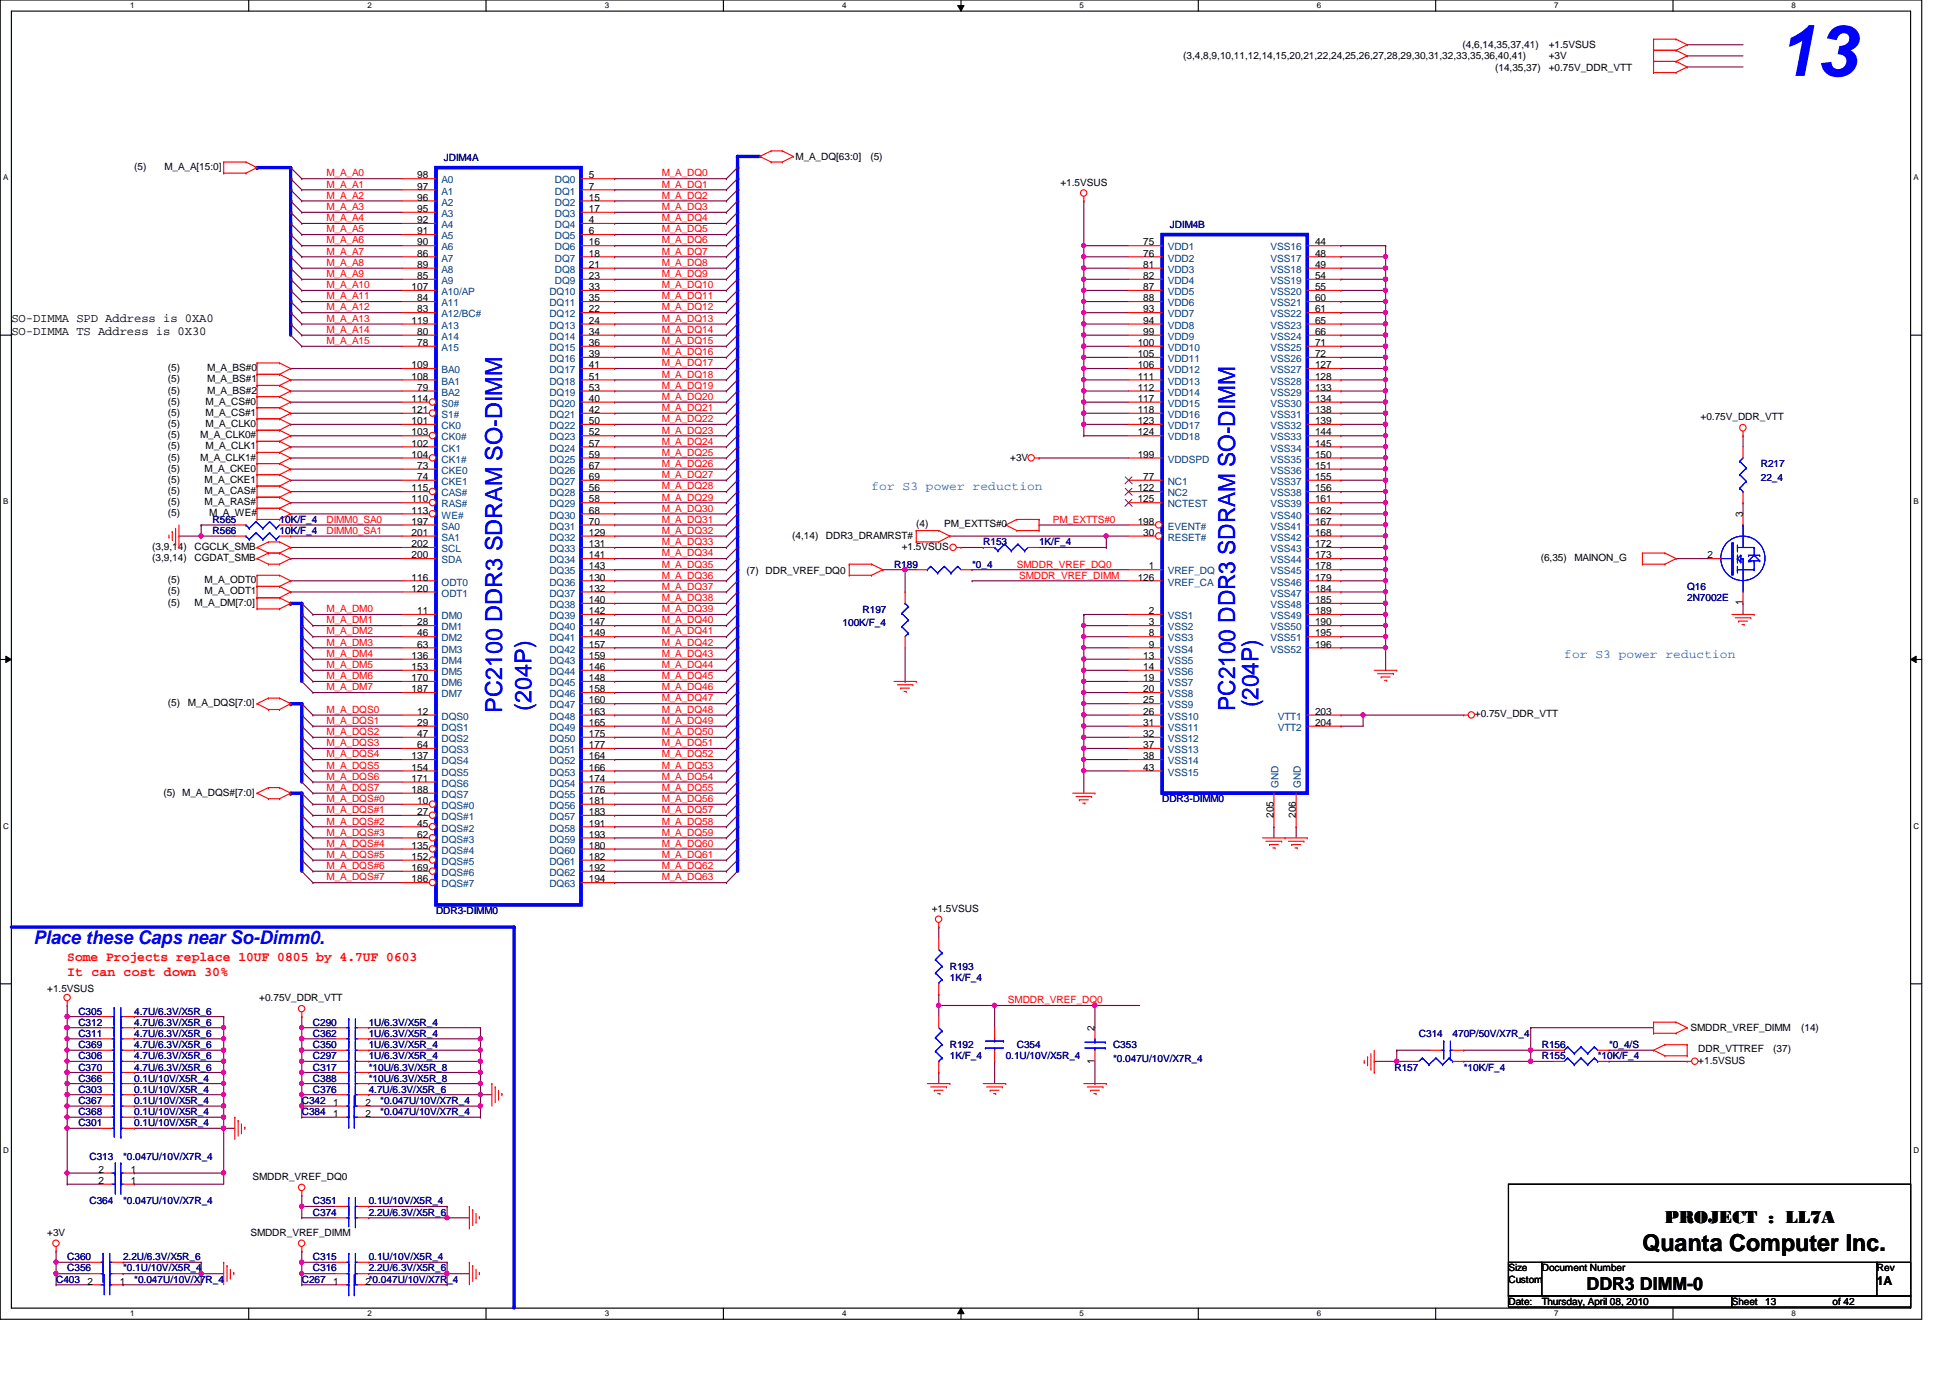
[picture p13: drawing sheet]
<svg xmlns="http://www.w3.org/2000/svg" width="297mm" height="210mm" viewBox="0 0 297 210" stroke-linecap="round" stroke-linejoin="round" font-family="sans-serif">
<defs><g id="words">
<text font-size="10.9" fill="#00f" x="270.6" y="11.6">13</text>
<g font-size="3.6" fill="#00f">
<text x="191.7" y="107.7" transform="rotate(-90 191.7 107.7)">(204P)</text>
<text x="76.5" y="108.6" transform="rotate(-90 76.5 108.6)">PC2100 DDR3 SDRAM SO-DIMM</text>
<text x="80.9" y="108.2" transform="rotate(-90 80.9 108.2)">(204P)</text>
<text x="188.2" y="108.2" transform="rotate(-90 188.2 108.2)">PC2100 DDR3 SDRAM SO-DIMM</text>
</g>
<text font-size="3.6" x="250.2" y="190.5">Quanta Computer Inc.</text>
<text font-size="2.9" fill="#00f" x="5.1" y="143.8">Place these Caps near So-Dimm0.</text>
<g font-size="2.7">
<text x="253.6" y="186.3">PROJECT : LL7A</text>
<text x="241.7" y="196.6">DDR3 DIMM-0</text>
</g>
<g font-size="2" fill="#f00">
<text x="10.2" y="146.3">Some Projects replace 10UF 0805 by 4.7UF 0603</text>
<text x="10.2" y="148.6">It can cost down 30%</text>
</g>
<g font-size="1.9">
<text x="1.7" y="49.1">SO-DIMMA SPD Address is 0XA0</text>
<text x="1.7" y="51.1">SO-DIMMA TS Address is 0X30</text>
<text x="285.9" y="195.7">1A</text>
</g>
<g font-size="1.9" fill="#0080ff">
<text x="132.8" y="74.6">for S3 power reduction</text>
<text x="238.3" y="100.2">for S3 power reduction</text>
</g>
<g font-size="1.5">
<text x="180.3" y="9.1">(3,4,8,9,10,11,12,14,15,20,21,22,24,25,26,27,28,29,30,31,32,33,35,36,40,41)</text>
<text x="222.8" y="7.4">(4,6,14,35,37,41)</text>
<text x="227.8" y="10.8">(14,35,37)</text>
<text x="235.9" y="9.1">+3V</text>
<text x="235.9" y="10.8">+0.75V_DDR_VTT</text>
<text x="235.9" y="7.4">+1.5VSUS</text>
<text x="20.4" y="25.9">(5)</text>
<text x="25.1" y="25.9">M_A_A[15:0]</text>
<text x="63.5" y="27.2">98</text>
<text x="63.5" y="28.9">97</text>
<text x="89.7" y="27.2">5</text>
<text x="89.7" y="28.9">7</text>
<text x="121.2" y="24.4">M_A_DQ[63:0]</text>
<text x="132.6" y="24.4">(5)</text>
<text x="161.5" y="28.3">+1.5VSUS</text>
<text x="63.5" y="30.6">96</text>
<text x="63.5" y="32.3">95</text>
<text x="63.5" y="34">92</text>
<text x="63.5" y="35.7">91</text>
<text x="89.7" y="30.6">15</text>
<text x="89.7" y="32.3">17</text>
<text x="89.7" y="34">4</text>
<text x="89.7" y="35.7">6</text>
<text x="63.5" y="37.4">90</text>
<text x="63.5" y="39.1">86</text>
<text x="63.5" y="40.8">89</text>
<text x="89.7" y="37.4">16</text>
<text x="89.7" y="39.1">18</text>
<text x="89.7" y="40.8">21</text>
<text x="174.2" y="37.4">75</text>
<text x="174.2" y="39.1">76</text>
<text x="174.2" y="40.8">81</text>
<text x="200.3" y="37.4">44</text>
<text x="200.3" y="39.1">48</text>
<text x="200.3" y="40.8">49</text>
<text x="62.7" y="44.2">107</text>
<text x="63.5" y="42.5">85</text>
<text x="63.5" y="45.9">84</text>
<text x="63.5" y="47.6">83</text>
<text x="89.7" y="42.5">23</text>
<text x="89.7" y="44.2">33</text>
<text x="89.7" y="45.9">35</text>
<text x="89.7" y="47.6">22</text>
<text x="174.2" y="42.5">82</text>
<text x="174.2" y="44.2">87</text>
<text x="174.2" y="45.9">88</text>
<text x="174.2" y="47.6">93</text>
<text x="200.3" y="42.5">54</text>
<text x="200.3" y="44.2">55</text>
<text x="200.3" y="45.9">60</text>
<text x="200.3" y="47.6">61</text>
<text x="62.7" y="49.3">119</text>
<text x="63.5" y="51">80</text>
<text x="63.5" y="52.7">78</text>
<text x="89.7" y="49.3">24</text>
<text x="89.7" y="51">34</text>
<text x="89.7" y="52.7">36</text>
<text x="173.3" y="52.7">100</text>
<text x="174.2" y="49.3">94</text>
<text x="174.2" y="51">99</text>
<text x="200.3" y="49.3">65</text>
<text x="200.3" y="51">66</text>
<text x="200.3" y="52.7">71</text>
<text x="25.6" y="56.5">(5)</text>
<text x="25.6" y="58.2">(5)</text>
<text x="25.6" y="59.9">(5)</text>
<text x="31.5" y="56.5">M_A_BS#0</text>
<text x="31.5" y="58.2">M_A_BS#1</text>
<text x="31.5" y="59.9">M_A_BS#2</text>
<text x="62.7" y="56.1">109</text>
<text x="62.7" y="57.8">108</text>
<text x="63.5" y="59.5">79</text>
<text x="89.7" y="54.4">39</text>
<text x="89.7" y="56.1">41</text>
<text x="89.7" y="57.8">51</text>
<text x="89.7" y="59.5">53</text>
<text x="173.3" y="54.4">105</text>
<text x="173.3" y="56.1">106</text>
<text x="173.3" y="57.8">111</text>
<text x="173.3" y="59.5">112</text>
<text x="200.3" y="54.4">72</text>
<text x="200.3" y="56.1">127</text>
<text x="200.3" y="57.8">128</text>
<text x="200.3" y="59.5">133</text>
<text x="25.6" y="61.6">(5)</text>
<text x="25.6" y="63.3">(5)</text>
<text x="25.6" y="65">(5)</text>
<text x="31.3" y="61.6">M_A_CS#0</text>
<text x="31.3" y="63.3">M_A_CS#1</text>
<text x="31.3" y="65">M_A_CLK0</text>
<text x="62.7" y="61.2">114</text>
<text x="62.7" y="62.9">121</text>
<text x="62.7" y="64.6">101</text>
<text x="89.7" y="61.2">40</text>
<text x="89.7" y="62.9">42</text>
<text x="89.7" y="64.6">50</text>
<text x="173.3" y="61.2">117</text>
<text x="173.3" y="62.9">118</text>
<text x="173.3" y="64.6">123</text>
<text x="200.3" y="61.2">134</text>
<text x="200.3" y="62.9">138</text>
<text x="200.3" y="64.6">139</text>
<text x="259" y="64">+0.75V_DDR_VTT</text>
<text x="25.6" y="71.8">(5)</text>
<text x="25.6" y="66.7">(5)</text>
<text x="25.6" y="70.1">(5)</text>
<text x="25.6" y="68.5">(5)</text>
<text x="30.5" y="66.7">M_A_CLK0#</text>
<text x="30.5" y="70.1">M_A_CLK1#</text>
<text x="31.2" y="71.8">M_A_CKE0</text>
<text x="31.3" y="68.5">M_A_CLK1</text>
<text x="62.7" y="66.3">103</text>
<text x="62.7" y="68">102</text>
<text x="62.7" y="69.7">104</text>
<text x="63.5" y="71.4">73</text>
<text x="89.7" y="66.3">52</text>
<text x="89.7" y="68">57</text>
<text x="89.7" y="69.7">59</text>
<text x="89.7" y="71.4">67</text>
<text x="153.9" y="70.1">+3V</text>
<text x="173.3" y="66.3">124</text>
<text x="173.3" y="69.7">199</text>
<text x="200.3" y="66.3">144</text>
<text x="200.3" y="68">145</text>
<text x="200.3" y="69.7">150</text>
<text x="200.3" y="71.4">151</text>
<text x="25.6" y="73.5">(5)</text>
<text x="25.6" y="75.2">(5)</text>
<text x="25.6" y="77">(5)</text>
<text x="31.2" y="73.5">M_A_CKE1</text>
<text x="31.2" y="75.2">M_A_CAS#</text>
<text x="31.2" y="77">M_A_RAS#</text>
<text x="62.7" y="74.8">115</text>
<text x="62.7" y="76.5">110</text>
<text x="63.5" y="73.1">74</text>
<text x="89.7" y="73.1">69</text>
<text x="89.7" y="74.8">56</text>
<text x="89.7" y="76.5">58</text>
<text x="173.3" y="74.8">122</text>
<text x="173.3" y="76.5">125</text>
<text x="174.2" y="73.1">77</text>
<text x="200.3" y="73.1">155</text>
<text x="200.3" y="74.8">156</text>
<text x="200.3" y="76.5">161</text>
<text x="23.2" y="83.7">(3,9,14)</text>
<text x="25.6" y="78.7">(5)</text>
<text x="29.6" y="83.7">CGCLK_SMB</text>
<text x="31.9" y="78.7">M_A_WE#</text>
<text x="62.7" y="78.2">113</text>
<text x="62.7" y="79.9">197</text>
<text x="62.7" y="81.6">201</text>
<text x="62.7" y="83.4">202</text>
<text x="89.7" y="78.2">68</text>
<text x="89.7" y="79.9">70</text>
<text x="89.7" y="81.6">129</text>
<text x="89.7" y="83.4">131</text>
<text x="120.7" y="82">(4,14)</text>
<text x="125.8" y="82">DDR3_DRAMRST#</text>
<text x="137.4" y="83.7">+1.5VSUS</text>
<text x="139.6" y="80.3">(4)</text>
<text x="143.8" y="80.3">PM_EXTTS#0</text>
<text x="173.3" y="79.9">198</text>
<text x="174.2" y="81.6">30</text>
<text x="200.3" y="78.2">162</text>
<text x="200.3" y="79.9">167</text>
<text x="200.3" y="81.6">168</text>
<text x="200.3" y="83.4">172</text>
<text x="265.5" y="78.8" transform="rotate(-90 265.5 78.8)">3</text>
<text x="23.2" y="85.5">(3,9,14)</text>
<text x="25.6" y="88.9">(5)</text>
<text x="29.6" y="85.5">CGDAT_SMB</text>
<text x="31.2" y="88.9">M_A_ODT0</text>
<text x="62.7" y="85">200</text>
<text x="62.7" y="88.4">116</text>
<text x="89.7" y="85">141</text>
<text x="89.7" y="86.7">143</text>
<text x="89.7" y="88.4">130</text>
<text x="113.7" y="87.5">(7) DDR_VREF_DQ0</text>
<text x="173.3" y="88.4">126</text>
<text x="175" y="86.7">1</text>
<text x="200.3" y="85">173</text>
<text x="200.3" y="86.7">178</text>
<text x="200.3" y="88.4">179</text>
<text x="234.7" y="85.5">(6,35)</text>
<text x="239.8" y="85.5">MAINON_G</text>
<text x="260.1" y="85">2</text>
<text x="25.6" y="90.6">(5)</text>
<text x="25.6" y="92.2">(5)</text>
<text x="29.6" y="92.2">M_A_DM[7:0]</text>
<text x="31.2" y="90.6">M_A_ODT1</text>
<text x="62.7" y="90.1">120</text>
<text x="63.5" y="93.6">11</text>
<text x="63.5" y="95.2">28</text>
<text x="89.7" y="90.1">132</text>
<text x="89.7" y="91.9">140</text>
<text x="89.7" y="93.6">142</text>
<text x="89.7" y="95.2">147</text>
<text x="175" y="93.6">2</text>
<text x="175" y="95.2">3</text>
<text x="200.3" y="90.1">184</text>
<text x="200.3" y="91.9">185</text>
<text x="200.3" y="93.6">189</text>
<text x="200.3" y="95.2">190</text>
<text x="265.5" y="92.2" transform="rotate(-90 265.5 92.2)">1</text>
<text x="62.7" y="100.4">136</text>
<text x="63.5" y="96.9">46</text>
<text x="63.5" y="98.6">63</text>
<text x="89.7" y="96.9">149</text>
<text x="89.7" y="98.6">157</text>
<text x="89.7" y="100.4">159</text>
<text x="174.2" y="100.4">13</text>
<text x="175" y="96.9">8</text>
<text x="175" y="98.6">9</text>
<text x="200.3" y="96.9">195</text>
<text x="200.3" y="98.6">196</text>
<text x="25.6" y="107.6">(5)</text>
<text x="28.6" y="107.6">M_A_DQS[7:0]</text>
<text x="62.7" y="102.1">153</text>
<text x="62.7" y="103.8">170</text>
<text x="62.7" y="105.5">187</text>
<text x="89.7" y="102.1">146</text>
<text x="89.7" y="103.8">148</text>
<text x="89.7" y="105.5">158</text>
<text x="89.7" y="107.1">160</text>
<text x="174.2" y="102.1">14</text>
<text x="174.2" y="103.8">19</text>
<text x="174.2" y="105.5">20</text>
<text x="174.2" y="107.1">25</text>
<text x="63.5" y="108.9">12</text>
<text x="63.5" y="110.6">29</text>
<text x="63.5" y="112.3">47</text>
<text x="63.5" y="114">64</text>
<text x="89.7" y="108.9">163</text>
<text x="89.7" y="110.6">165</text>
<text x="89.7" y="112.3">175</text>
<text x="89.7" y="114">177</text>
<text x="174.2" y="108.9">26</text>
<text x="174.2" y="110.6">31</text>
<text x="174.2" y="112.3">32</text>
<text x="174.2" y="114">37</text>
<text x="200.3" y="108.9">203</text>
<text x="200.3" y="110.6">204</text>
<text x="224.7" y="109.3">+0.75V_DDR_VTT</text>
<text x="62.7" y="115.7">137</text>
<text x="62.7" y="117.4">154</text>
<text x="62.7" y="119.1">171</text>
<text x="89.7" y="115.7">164</text>
<text x="89.7" y="117.4">166</text>
<text x="89.7" y="119.1">174</text>
<text x="174.2" y="115.7">38</text>
<text x="174.2" y="117.4">43</text>
<text x="24.9" y="121.2">(5) M_A_DQS#[7:0]</text>
<text x="62.7" y="120.8">188</text>
<text x="63.5" y="122.5">10</text>
<text x="63.5" y="124.2">27</text>
<text x="63.5" y="125.9">45</text>
<text x="89.7" y="120.8">176</text>
<text x="89.7" y="122.5">181</text>
<text x="89.7" y="124.2">183</text>
<text x="89.7" y="125.9">191</text>
<text x="194" y="124.5" transform="rotate(-90 194 124.5)">205</text>
<text x="197.4" y="124.5" transform="rotate(-90 197.4 124.5)">206</text>
<text x="62.7" y="129.3">135</text>
<text x="62.7" y="131">152</text>
<text x="63.5" y="127.6">62</text>
<text x="89.7" y="127.6">193</text>
<text x="89.7" y="129.3">180</text>
<text x="89.7" y="131">182</text>
<text x="62.7" y="132.7">169</text>
<text x="62.7" y="134.4">186</text>
<text x="89.7" y="132.7">192</text>
<text x="89.7" y="134.4">194</text>
<text x="141.9" y="138.9">+1.5VSUS</text>
<text x="7.2" y="151.1">+1.5VSUS</text>
<text x="39.5" y="152.5">+0.75V_DDR_VTT</text>
<text x="166.7" y="157.1" transform="rotate(-90 166.7 157.1)">2</text>
<text x="257.5" y="157.1">SMDDR_VREF_DIMM</text>
<text x="258.7" y="160.3">DDR_VTTREF</text>
<text x="270.1" y="160.3">(37)</text>
<text x="274.4" y="157.1">(14)</text>
<text x="166.7" y="162" transform="rotate(-90 166.7 162)">1</text>
<text x="258.7" y="162.1">+1.5VSUS</text>
<text x="50.8" y="170.1">1</text>
<text x="50.8" y="168.4">1</text>
<text x="55.7" y="170.1">2</text>
<text x="55.7" y="168.4">2</text>
<text x="15" y="178.6">2</text>
<text x="19.9" y="178.6">1</text>
<text x="38.5" y="179.7">SMDDR_VREF_DQ0</text>
<text x="15" y="180.3">2</text>
<text x="19.9" y="180.3">1</text>
<text x="7.2" y="188.3">+3V</text>
<text x="38.1" y="188.3">SMDDR_VREF_DIMM</text>
<text x="13.3" y="195.7">2</text>
<text x="18.2" y="195.7">1</text>
<text x="50.8" y="195.7">1</text>
<text x="55.7" y="195.7">2*0.047U/10V/X7R_4</text>
<text x="229.8" y="193.7">Size</text>
<text x="229.8" y="195.4">Custom</text>
<text x="234.9" y="193.7">Document Number</text>
<text x="285.9" y="193.7">Rev</text>
<text x="229.8" y="198.8">Date:</text>
<text x="234.9" y="198.8">Thursday, April 08, 2010</text>
<text x="263.8" y="198.8">Sheet</text>
<text x="268.9" y="198.8">13</text>
<text x="279.1" y="198.8">of 42</text>
</g>
<g font-size="1.5" fill="#f00">
<text x="49.7" y="26.9">M_A_A0</text>
<text x="49.7" y="28.6">M_A_A1</text>
<text x="100.8" y="26.9">M_A_DQ0</text>
<text x="100.8" y="28.6">M_A_DQ1</text>
<text x="49.7" y="35.4">M_A_A5</text>
<text x="49.7" y="33.7">M_A_A4</text>
<text x="49.7" y="30.3">M_A_A2</text>
<text x="49.7" y="32">M_A_A3</text>
<text x="100.8" y="30.3">M_A_DQ2</text>
<text x="100.8" y="32">M_A_DQ3</text>
<text x="100.8" y="33.7">M_A_DQ4</text>
<text x="100.8" y="35.4">M_A_DQ5</text>
<text x="49.7" y="40.5">M_A_A8</text>
<text x="49.7" y="38.8">M_A_A7</text>
<text x="49.7" y="37.1">M_A_A6</text>
<text x="100.8" y="37.1">M_A_DQ6</text>
<text x="100.8" y="38.8">M_A_DQ7</text>
<text x="100.8" y="40.5">M_A_DQ8</text>
<text x="49.7" y="47.3">M_A_A12</text>
<text x="49.7" y="45.6">M_A_A11</text>
<text x="49.7" y="43.9">M_A_A10</text>
<text x="49.7" y="42.2">M_A_A9</text>
<text x="100.8" y="42.2">M_A_DQ9</text>
<text x="100.8" y="43.9">M_A_DQ10</text>
<text x="100.8" y="45.6">M_A_DQ11</text>
<text x="100.8" y="47.3">M_A_DQ12</text>
<text x="49.7" y="52.4">M_A_A15</text>
<text x="49.7" y="50.7">M_A_A14</text>
<text x="49.7" y="49">M_A_A13</text>
<text x="100.8" y="52.4">M_A_DQ15</text>
<text x="100.8" y="49">M_A_DQ13</text>
<text x="100.8" y="50.7">M_A_DQ14</text>
<text x="100.8" y="54.1">M_A_DQ16</text>
<text x="100.8" y="55.8">M_A_DQ17</text>
<text x="100.8" y="57.5">M_A_DQ18</text>
<text x="100.8" y="59.2">M_A_DQ19</text>
<text x="100.8" y="60.9">M_A_DQ20</text>
<text x="100.8" y="62.6">M_A_DQ21</text>
<text x="100.8" y="64.3">M_A_DQ22</text>
<text x="100.8" y="69.4">M_A_DQ25</text>
<text x="100.8" y="71.1">M_A_DQ26</text>
<text x="100.8" y="66">M_A_DQ23</text>
<text x="100.8" y="67.7">M_A_DQ24</text>
<text x="100.8" y="72.8">M_A_DQ27</text>
<text x="100.8" y="74.5">M_A_DQ28</text>
<text x="100.8" y="76.2">M_A_DQ29</text>
<text x="100.8" y="77.9">M_A_DQ30</text>
<text x="49.7" y="79.6">DIMM0_SA0</text>
<text x="49.7" y="81.3">DIMM0_SA1</text>
<text x="100.8" y="79.6">M_A_DQ31</text>
<text x="100.8" y="81.3">M_A_DQ32</text>
<text x="100.8" y="83.1">M_A_DQ33</text>
<text x="160.4" y="79.6">PM_EXTTS#0</text>
<text x="100.8" y="86.4">M_A_DQ35</text>
<text x="100.8" y="88.1">M_A_DQ36</text>
<text x="100.8" y="89.8">M_A_DQ37</text>
<text x="100.8" y="84.8">M_A_DQ34</text>
<text x="154.9" y="86.4">SMDDR_VREF_DQ0</text>
<text x="155.2" y="88.1">SMDDR_VREF_DIMM</text>
<text x="49.7" y="93.3">M_A_DM0</text>
<text x="49.7" y="95">M_A_DM1</text>
<text x="100.8" y="91.6">M_A_DQ38</text>
<text x="100.8" y="93.3">M_A_DQ39</text>
<text x="100.8" y="95">M_A_DQ40</text>
<text x="49.7" y="96.6">M_A_DM2</text>
<text x="49.7" y="98.3">M_A_DM3</text>
<text x="49.7" y="100.1">M_A_DM4</text>
<text x="49.7" y="101.8">M_A_DM5</text>
<text x="100.8" y="96.6">M_A_DQ41</text>
<text x="100.8" y="98.3">M_A_DQ42</text>
<text x="100.8" y="100.1">M_A_DQ43</text>
<text x="100.8" y="101.8">M_A_DQ44</text>
<text x="49.7" y="103.5">M_A_DM6</text>
<text x="49.7" y="105.2">M_A_DM7</text>
<text x="100.8" y="103.5">M_A_DQ45</text>
<text x="100.8" y="105.2">M_A_DQ46</text>
<text x="100.8" y="106.8">M_A_DQ47</text>
<text x="49.7" y="108.6">M_A_DQS0</text>
<text x="49.7" y="110.3">M_A_DQS1</text>
<text x="49.7" y="112">M_A_DQS2</text>
<text x="49.7" y="113.7">M_A_DQS3</text>
<text x="100.8" y="108.6">M_A_DQ48</text>
<text x="100.8" y="110.3">M_A_DQ49</text>
<text x="100.8" y="112">M_A_DQ50</text>
<text x="100.8" y="113.7">M_A_DQ51</text>
<text x="49.7" y="115.4">M_A_DQS4</text>
<text x="49.7" y="117.1">M_A_DQS5</text>
<text x="49.7" y="118.8">M_A_DQS6</text>
<text x="100.8" y="115.4">M_A_DQ52</text>
<text x="100.8" y="117.1">M_A_DQ53</text>
<text x="100.8" y="118.8">M_A_DQ54</text>
<text x="49.7" y="120.5">M_A_DQS7</text>
<text x="49.7" y="122.2">M_A_DQS#0</text>
<text x="49.7" y="123.9">M_A_DQS#1</text>
<text x="49.7" y="125.6">M_A_DQS#2</text>
<text x="100.8" y="120.5">M_A_DQ55</text>
<text x="100.8" y="122.2">M_A_DQ56</text>
<text x="100.8" y="123.9">M_A_DQ57</text>
<text x="100.8" y="125.6">M_A_DQ58</text>
<text x="49.7" y="127.3">M_A_DQS#3</text>
<text x="49.7" y="129">M_A_DQS#4</text>
<text x="49.7" y="130.7">M_A_DQS#5</text>
<text x="100.8" y="127.3">M_A_DQ59</text>
<text x="100.8" y="129">M_A_DQ60</text>
<text x="100.8" y="130.7">M_A_DQ61</text>
<text x="49.7" y="132.4">M_A_DQS#6</text>
<text x="49.7" y="134.1">M_A_DQS#7</text>
<text x="100.8" y="132.4">M_A_DQ62</text>
<text x="100.8" y="134.1">M_A_DQ63</text>
<text x="153.5" y="152.8">SMDDR_VREF_DQ0</text>
</g>
<g font-size="1.5" fill="#004080">
<text x="67.3" y="27.9">A0</text>
<text x="67.3" y="29.6">A1</text>
<text x="84.5" y="27.9">DQ0</text>
<text x="84.5" y="29.6">DQ1</text>
<text x="67.3" y="31.3">A2</text>
<text x="67.3" y="33.1">A3</text>
<text x="67.3" y="34.8">A4</text>
<text x="84.5" y="31.3">DQ2</text>
<text x="84.5" y="33.1">DQ3</text>
<text x="84.5" y="34.8">DQ4</text>
<text x="67.3" y="36.4">A5</text>
<text x="67.3" y="38.1">A6</text>
<text x="67.3" y="39.8">A7</text>
<text x="67.3" y="41.6">A8</text>
<text x="84.5" y="36.4">DQ5</text>
<text x="84.5" y="38.1">DQ6</text>
<text x="84.5" y="39.8">DQ7</text>
<text x="84.5" y="41.6">DQ8</text>
<text x="177.9" y="38.1">VDD1</text>
<text x="177.9" y="39.8">VDD2</text>
<text x="177.9" y="41.6">VDD3</text>
<text x="193.5" y="38.1">VSS16</text>
<text x="193.5" y="39.8">VSS17</text>
<text x="193.5" y="41.6">VSS18</text>
<text x="67.3" y="43.3">A9</text>
<text x="67.3" y="45">A10/AP</text>
<text x="67.3" y="46.7">A11</text>
<text x="83.7" y="45">DQ10</text>
<text x="83.7" y="46.7">DQ11</text>
<text x="84.5" y="43.3">DQ9</text>
<text x="177.9" y="43.3">VDD4</text>
<text x="177.9" y="45">VDD5</text>
<text x="177.9" y="46.7">VDD6</text>
<text x="193.5" y="43.3">VSS19</text>
<text x="193.5" y="45">VSS20</text>
<text x="193.5" y="46.7">VSS21</text>
<text x="67.3" y="48.3">A12/BC#</text>
<text x="67.3" y="50.1">A13</text>
<text x="67.3" y="51.8">A14</text>
<text x="67.3" y="53.5">A15</text>
<text x="83.7" y="48.3">DQ12</text>
<text x="83.7" y="50.1">DQ13</text>
<text x="83.7" y="51.8">DQ14</text>
<text x="83.7" y="53.5">DQ15</text>
<text x="177.9" y="48.3">VDD7</text>
<text x="177.9" y="50.1">VDD8</text>
<text x="177.9" y="51.8">VDD9</text>
<text x="177.9" y="53.5">VDD10</text>
<text x="193.5" y="48.3">VSS22</text>
<text x="193.5" y="50.1">VSS23</text>
<text x="193.5" y="51.8">VSS24</text>
<text x="193.5" y="53.5">VSS25</text>
<text x="67.3" y="56.9">BA0</text>
<text x="67.3" y="58.6">BA1</text>
<text x="83.7" y="55.2">DQ16</text>
<text x="83.7" y="56.9">DQ17</text>
<text x="83.7" y="58.6">DQ18</text>
<text x="177.9" y="55.2">VDD11</text>
<text x="177.9" y="56.9">VDD12</text>
<text x="177.9" y="58.6">VDD13</text>
<text x="193.5" y="55.2">VSS26</text>
<text x="193.5" y="56.9">VSS27</text>
<text x="193.5" y="58.6">VSS28</text>
<text x="67.3" y="60.3">BA2</text>
<text x="67.3" y="62">S0#</text>
<text x="67.3" y="63.7">S1#</text>
<text x="67.3" y="65.4">CK0</text>
<text x="83.7" y="60.3">DQ19</text>
<text x="83.7" y="62">DQ20</text>
<text x="83.7" y="63.7">DQ21</text>
<text x="83.7" y="65.4">DQ22</text>
<text x="177.9" y="60.3">VDD14</text>
<text x="177.9" y="62">VDD15</text>
<text x="177.9" y="63.7">VDD16</text>
<text x="177.9" y="65.4">VDD17</text>
<text x="193.5" y="60.3">VSS29</text>
<text x="193.5" y="62">VSS30</text>
<text x="193.5" y="63.7">VSS31</text>
<text x="193.5" y="65.4">VSS32</text>
<text x="67.3" y="67.1">CK0#</text>
<text x="67.3" y="68.8">CK1</text>
<text x="67.3" y="70.5">CK1#</text>
<text x="83.7" y="67.1">DQ23</text>
<text x="83.7" y="68.8">DQ24</text>
<text x="83.7" y="70.5">DQ25</text>
<text x="177.9" y="67.1">VDD18</text>
<text x="177.9" y="70.5">VDDSPD</text>
<text x="193.5" y="67.1">VSS33</text>
<text x="193.5" y="68.8">VSS34</text>
<text x="193.5" y="70.5">VSS35</text>
<text x="67.3" y="72.2">CKE0</text>
<text x="67.3" y="73.9">CKE1</text>
<text x="67.3" y="75.6">CAS#</text>
<text x="67.3" y="77.3">RAS#</text>
<text x="83.7" y="72.2">DQ26</text>
<text x="83.7" y="73.9">DQ27</text>
<text x="83.7" y="75.6">DQ28</text>
<text x="83.7" y="77.3">DQ29</text>
<text x="177.9" y="73.9">NC1</text>
<text x="177.9" y="75.6">NC2</text>
<text x="177.9" y="77.3">NCTEST</text>
<text x="193.5" y="72.2">VSS36</text>
<text x="193.5" y="73.9">VSS37</text>
<text x="193.5" y="75.6">VSS38</text>
<text x="193.5" y="77.3">VSS39</text>
<text x="67.3" y="79">WE#</text>
<text x="67.3" y="80.7">SA0</text>
<text x="67.3" y="82.4">SA1</text>
<text x="83.7" y="79">DQ30</text>
<text x="83.7" y="80.7">DQ31</text>
<text x="83.7" y="82.4">DQ32</text>
<text x="177.9" y="80.7">EVENT#</text>
<text x="177.9" y="82.4">RESET#</text>
<text x="193.5" y="79">VSS40</text>
<text x="193.5" y="80.7">VSS41</text>
<text x="193.5" y="82.4">VSS42</text>
<text x="67.3" y="84.1">SCL</text>
<text x="67.3" y="85.8">SDA</text>
<text x="67.3" y="89.2">ODT0</text>
<text x="83.7" y="84.1">DQ33</text>
<text x="83.7" y="85.8">DQ34</text>
<text x="83.7" y="87.5">DQ35</text>
<text x="83.7" y="89.2">DQ36</text>
<text x="177.9" y="87.5">VREF_DQ</text>
<text x="177.9" y="89.2">VREF_CA</text>
<text x="193.5" y="84.1">VSS43</text>
<text x="193.5" y="85.8">VSS44</text>
<text x="193.5" y="87.5">VSS45</text>
<text x="193.5" y="89.2">VSS46</text>
<text x="67.3" y="90.9">ODT1</text>
<text x="67.3" y="94.3">DM0</text>
<text x="83.7" y="90.9">DQ37</text>
<text x="83.7" y="92.6">DQ38</text>
<text x="83.7" y="94.3">DQ39</text>
<text x="177.9" y="94.3">VSS1</text>
<text x="193.5" y="90.9">VSS47</text>
<text x="193.5" y="92.6">VSS48</text>
<text x="193.5" y="94.3">VSS49</text>
<text x="67.3" y="96">DM1</text>
<text x="67.3" y="97.7">DM2</text>
<text x="67.3" y="99.4">DM3</text>
<text x="67.3" y="101.1">DM4</text>
<text x="83.7" y="96">DQ40</text>
<text x="83.7" y="97.7">DQ41</text>
<text x="83.7" y="99.4">DQ42</text>
<text x="83.7" y="101.1">DQ43</text>
<text x="177.9" y="96">VSS2</text>
<text x="177.9" y="97.7">VSS3</text>
<text x="177.9" y="99.4">VSS4</text>
<text x="177.9" y="101.1">VSS5</text>
<text x="193.5" y="96">VSS50</text>
<text x="193.5" y="97.7">VSS51</text>
<text x="193.5" y="99.4">VSS52</text>
<text x="67.3" y="102.8">DM5</text>
<text x="67.3" y="104.5">DM6</text>
<text x="67.3" y="106.2">DM7</text>
<text x="83.7" y="102.8">DQ44</text>
<text x="83.7" y="104.5">DQ45</text>
<text x="83.7" y="106.2">DQ46</text>
<text x="83.7" y="107.9">DQ47</text>
<text x="177.9" y="102.8">VSS6</text>
<text x="177.9" y="104.5">VSS7</text>
<text x="177.9" y="106.2">VSS8</text>
<text x="177.9" y="107.9">VSS9</text>
<text x="67.3" y="109.6">DQS0</text>
<text x="67.3" y="111.3">DQS1</text>
<text x="67.3" y="113">DQS2</text>
<text x="83.7" y="109.6">DQ48</text>
<text x="83.7" y="111.3">DQ49</text>
<text x="83.7" y="113">DQ50</text>
<text x="177.9" y="109.6">VSS10</text>
<text x="177.9" y="111.3">VSS11</text>
<text x="177.9" y="113">VSS12</text>
<text x="194.6" y="109.6">VTT1</text>
<text x="194.6" y="111.3">VTT2</text>
<text x="67.3" y="114.7">DQS3</text>
<text x="67.3" y="116.4">DQS4</text>
<text x="67.3" y="118.2">DQS5</text>
<text x="67.3" y="119.8">DQS6</text>
<text x="83.7" y="114.7">DQ51</text>
<text x="83.7" y="116.4">DQ52</text>
<text x="83.7" y="118.2">DQ53</text>
<text x="83.7" y="119.8">DQ54</text>
<text x="177.9" y="114.7">VSS13</text>
<text x="177.9" y="116.4">VSS14</text>
<text x="177.9" y="118.2">VSS15</text>
<text x="194.8" y="120" transform="rotate(-90 194.8 120)">GND</text>
<text x="198.2" y="120" transform="rotate(-90 198.2 120)">GND</text>
<text x="67.3" y="121.5">DQS7</text>
<text x="67.3" y="123.2">DQS#0</text>
<text x="67.3" y="124.9">DQS#1</text>
<text x="83.7" y="121.5">DQ55</text>
<text x="83.7" y="123.2">DQ56</text>
<text x="83.7" y="124.9">DQ57</text>
<text x="67.3" y="126.7">DQS#2</text>
<text x="67.3" y="128.4">DQS#3</text>
<text x="67.3" y="130">DQS#4</text>
<text x="67.3" y="131.7">DQS#5</text>
<text x="83.7" y="126.7">DQ58</text>
<text x="83.7" y="128.4">DQ59</text>
<text x="83.7" y="130">DQ60</text>
<text x="83.7" y="131.7">DQ61</text>
<text x="67.3" y="133.4">DQS#6</text>
<text x="67.3" y="135.2">DQS#7</text>
<text x="83.7" y="133.4">DQ62</text>
<text x="83.7" y="135.2">DQ63</text>
</g>
<g font-size="1.5" fill="#000080">
<text x="67.6" y="24.6">JDIM4A</text>
<text x="178.2" y="34.8">JDIM4B</text>
<text x="268.2" y="71.2">R217</text>
<text x="268.2" y="73.2">22_4</text>
<text x="32.4" y="79.7">R565</text>
<text x="32.4" y="81.4">R566</text>
<text x="42.6" y="79.7">10K/F_4</text>
<text x="42.6" y="81.4">10K/F_4</text>
<text x="149.8" y="83.1">R153</text>
<text x="158.3" y="83.1">1K/F_4</text>
<text x="136.2" y="86.5">R189</text>
<text x="148.1" y="86.5">*0_4</text>
<text x="257" y="89.9">Q16</text>
<text x="128.4" y="95.3">100K/F_4</text>
<text x="131.4" y="93.3">R197</text>
<text x="257" y="91.6">2N7002E</text>
<text x="177" y="122.2">DDR3-DIMM0</text>
<text x="66.4" y="139.2">DDR3-DIMM0</text>
<text x="144.7" y="147.7">R193</text>
<text x="144.7" y="149.4">1K/F_4</text>
<text x="11.9" y="154.6">C305</text>
<text x="20.4" y="154.6">4.7U/6.3V/X5R_6</text>
<text x="11.9" y="157.9">C311</text>
<text x="11.9" y="161.4">C306</text>
<text x="11.9" y="159.6">C369</text>
<text x="11.9" y="156.3">C312</text>
<text x="20.4" y="157.9">4.7U/6.3V/X5R_6</text>
<text x="20.4" y="161.4">4.7U/6.3V/X5R_6</text>
<text x="20.4" y="159.6">4.7U/6.3V/X5R_6</text>
<text x="20.4" y="156.3">4.7U/6.3V/X5R_6</text>
<text x="47.7" y="161.4">C297</text>
<text x="47.7" y="157.9">C362</text>
<text x="47.7" y="159.6">C350</text>
<text x="47.7" y="156.3">C290</text>
<text x="56.2" y="161.4">1U/6.3V/X5R_4</text>
<text x="56.2" y="157.9">1U/6.3V/X5R_4</text>
<text x="56.2" y="159.6">1U/6.3V/X5R_4</text>
<text x="56.2" y="156.3">1U/6.3V/X5R_4</text>
<text x="144.7" y="159.6">R192</text>
<text x="144.7" y="161.4">1K/F_4</text>
<text x="153.2" y="161.4">0.1U/10V/X5R_4</text>
<text x="154.9" y="159.6">C354</text>
<text x="169.5" y="159.6">C353</text>
<text x="169.5" y="161.7">*0.047U/10V/X7R_4</text>
<text x="216.2" y="157.9">C314</text>
<text x="221.3" y="157.9">470P/50V/X7R_4</text>
<text x="234.9" y="161.4">R155</text>
<text x="234.9" y="159.6">R156</text>
<text x="243.4" y="161.4">*10K/F_4</text>
<text x="245.1" y="159.6">*0_4/S</text>
<text x="11.9" y="164.8">C366</text>
<text x="11.9" y="166.5">C303</text>
<text x="11.9" y="163.1">C370</text>
<text x="20.4" y="164.8">0.1U/10V/X5R_4</text>
<text x="20.4" y="166.5">0.1U/10V/X5R_4</text>
<text x="20.4" y="163.1">4.7U/6.3V/X5R_6</text>
<text x="47.7" y="164.8">C388</text>
<text x="47.7" y="163.1">C317</text>
<text x="47.7" y="166.5">C376</text>
<text x="56.2" y="164.8">*10U/6.3V/X5R_8</text>
<text x="56.2" y="163.1">*10U/6.3V/X5R_8</text>
<text x="56.2" y="166.5">4.7U/6.3V/X5R_6</text>
<text x="212.4" y="163.1">R157</text>
<text x="223" y="163.1">*10K/F_4</text>
<text x="11.9" y="171.6">C301</text>
<text x="11.9" y="169.9">C368</text>
<text x="11.9" y="168.1">C367</text>
<text x="20.4" y="171.6">0.1U/10V/X5R_4</text>
<text x="20.4" y="169.9">0.1U/10V/X5R_4</text>
<text x="20.4" y="168.1">0.1U/10V/X5R_4</text>
<text x="46" y="169.9">C384</text>
<text x="46" y="168.1">C342</text>
<text x="57.9" y="169.9">*0.047U/10V/X7R_4</text>
<text x="57.9" y="168.1">*0.047U/10V/X7R_4</text>
<text x="13.6" y="176.7">C313</text>
<text x="18.8" y="176.7">*0.047U/10V/X7R_4</text>
<text x="13.6" y="183.5">C364</text>
<text x="18.8" y="183.5">*0.047U/10V/X7R_4</text>
<text x="47.7" y="183.5">C351</text>
<text x="47.7" y="185.2">C374</text>
<text x="56.2" y="183.5">0.1U/10V/X5R_4</text>
<text x="56.2" y="185.2">2.2U/6.3V/X5R_6</text>
<text x="10.2" y="192">C360</text>
<text x="18.8" y="192">2.2U/6.3V/X5R_6</text>
<text x="47.7" y="192">C315</text>
<text x="56.2" y="192">0.1U/10V/X5R_4</text>
<text x="8.5" y="195.4">C403</text>
<text x="10.2" y="193.7">C356</text>
<text x="18.8" y="193.7">*0.1U/10V/X5R_4</text>
<text x="20.4" y="195.4">*0.047U/10V/X7R_4</text>
<text x="46" y="195.4">C267</text>
<text x="47.7" y="193.7">C316</text>
<text x="56.2" y="193.7">2.2U/6.3V/X5R_6</text>
</g>
<g font-size="1.2">
<text x="19.8" y="1.3">1</text>
<text x="56" y="1.3">2</text>
<text x="92.1" y="1.3">3</text>
<text x="128.3" y="1.3">4</text>
<text x="164.5" y="1.3">5</text>
<text x="200.6" y="1.3">6</text>
<text x="236.8" y="1.3">7</text>
<text x="272.9" y="1.3">8</text>
<text x=".5" y="27.5">A</text>
<text x="291.5" y="27.5">A</text>
<text x=".5" y="76.8">B</text>
<text x="291.5" y="76.8">B</text>
<text x=".5" y="126.2">C</text>
<text x="291.5" y="126.2">C</text>
<text x=".5" y="175.6">D</text>
<text x="291.5" y="175.6">D</text>
<text x="19.8" y="200.5">1</text>
<text x="56" y="200.5">2</text>
<text x="92.1" y="200.5">3</text>
<text x="128.3" y="200.5">4</text>
<text x="164.5" y="200.5">5</text>
<text x="200.6" y="200.5">6</text>
<text x="236.8" y="200.5">7</text>
<text x="272.9" y="200.5">8</text>
</g>
</g></defs>
<path d="M0 0h292.7v201h-292.7zM1.7 1.7h289.3v197.6h-289.3z" fill="none" stroke="#000" stroke-width=".17"/>
<g fill="#fff">
<path d="M19.8 .2h.6v1.3h-.6z"/>
<path d="M19.8 199.4h.6v1.4h-.6z"/>
</g>
<path d="M37.9 0v1.7M37.9 199.3v1.7" fill="none" stroke="#000" stroke-width=".17"/>
<g fill="#fff">
<path d="M56 .2h.6v1.3h-.6z"/>
<path d="M56 199.4h.6v1.4h-.6z"/>
</g>
<path d="M74 0v1.7M74 199.3v1.7" fill="none" stroke="#000" stroke-width=".17"/>
<g fill="#fff">
<path d="M92.1 .2h.6v1.3h-.6z"/>
<path d="M92.1 199.4h.6v1.4h-.6z"/>
</g>
<path d="M110.2 0v1.7M110.2 199.3v1.7" fill="none" stroke="#000" stroke-width=".17"/>
<g fill="#fff">
<path d="M128.3 .2h.6v1.3h-.6z"/>
<path d="M128.3 199.4h.6v1.4h-.6z"/>
</g>
<path d="M146.4 0v1.7M146.4 199.3v1.7" fill="none" stroke="#000" stroke-width=".17"/>
<path d="M145.9 .8h1l-.5 .9zM146.4 199.3l.5 .8h-1z" fill="#000"/>
<path d="M145.9 .8h1l-.5 .9zM146.4 199.3l.5 .8h-1z" fill="none" stroke="#000" stroke-width=".15"/>
<g fill="#fff">
<path d="M164.5 .2h.6v1.3h-.6z"/>
<path d="M164.5 199.4h.6v1.4h-.6z"/>
</g>
<path d="M182.5 0v1.7M182.5 199.3v1.7" fill="none" stroke="#000" stroke-width=".17"/>
<g fill="#fff">
<path d="M200.6 .2h.6v1.3h-.6z"/>
<path d="M200.6 199.4h.6v1.4h-.6z"/>
</g>
<path d="M218.7 0v1.7M218.7 199.3v1.7" fill="none" stroke="#000" stroke-width=".17"/>
<g fill="#fff">
<path d="M236.8 .2h.6v1.3h-.6z"/>
<path d="M236.8 199.4h.6v1.4h-.6z"/>
</g>
<path d="M254.8 0v1.7M254.8 199.3v1.7" fill="none" stroke="#000" stroke-width=".17"/>
<g fill="#fff">
<path d="M272.9 .2h.7v1.3h-.7z"/>
<path d="M272.9 199.4h.7v1.4h-.7z"/>
<path d="M.5 26.4h.7v1.3h-.7z"/>
<path d="M291.5 26.4h.7v1.3h-.7z"/>
<path d="M.5 75.7h.7v1.4h-.7z"/>
<path d="M291.5 75.7h.7v1.4h-.7z"/>
</g>
<path d="M0 51.1h1.7M291 51.1h1.7" fill="none" stroke="#000" stroke-width=".17"/>
<g fill="#fff">
<path d="M.5 125.1h.8v1.4h-.8z"/>
<path d="M291.5 125.1h.8v1.4h-.8z"/>
</g>
<path d="M0 100.5h1.7M291 100.5h1.7" fill="none" stroke="#000" stroke-width=".17"/>
<path d="M.9 99.9l.8 .6-.8 .4zM291 100.5l.9-.6v1z" fill="#000"/>
<path d="M.9 99.9l.8 .6-.8 .4zM291 100.5l.9-.6v1z" fill="none" stroke="#000" stroke-width=".15"/>
<g fill="#fff">
<path d="M.5 174.5h.8v1.4h-.8z"/>
<path d="M291.5 174.5h.8v1.4h-.8z"/>
</g>
<path d="M0 149.9h1.7M291 149.9h1.7" fill="none" stroke="#000" stroke-width=".17"/>
<path d="M27.3 81.7h.1M27.3 81.7h3.3" fill="none" stroke="#800040" stroke-width=".17"/>
<path d="M112.3 131v1.7" fill="none" stroke="#00f" stroke-width=".51"/>
<circle cx="112.3" cy="131" r=".25" fill="#00f"/>
<g fill="none" stroke="#800040" stroke-width=".17">
<path d="M46 27.2h.1M46 39.1h.1M46 37.4h.1M46 35.7h.1M46 34h.1M46 30.6h.1M46 32.3h.1M46 28.9h.1M46 27.2h15.3M46 39.1h15.3M46 37.4h15.3M46 35.7h15.3"/>
<path d="M46 34h15.3M46 30.6h15.3M46 32.3h15.3M46 28.9h15.3M46 52.7h.1M46 51.1h.1M46 49.4h.1M46 47.6h.1M46 45.9h.1M46 44.2h.1M46 42.5h.1M46 40.9h.1"/>
<path d="M46 52.7h15.3M46 51.1h15.3M46 49.4h15.3M46 47.6h15.3M46 45.9h15.3M46 44.2h15.3M46 42.5h15.3M46 40.9h15.3"/>
</g>
<path d="M39.2 25.5h5.1" fill="none" stroke="#00f" stroke-width=".51"/>
<circle cx="39.2" cy="25.5" r=".25" fill="#00f"/>
<g fill="none" stroke="#800040" stroke-width=".17">
<path d="M44.3 56.1h.1M44.3 59.6h.1M44.3 57.9h.1M44.3 56.1h17M44.3 59.6h17M44.3 57.9h17M44.3 78.3h.1M44.3 76.6h.1M44.3 74.9h.1M44.3 73.2h.1M44.3 71.5h.1M44.3 69.8h.1"/>
<path d="M44.3 68.1h.1M44.3 66.4h.1M44.3 64.6h.1M44.3 62.9h.1M44.3 61.3h.1M44.3 78.3h17M44.3 76.6h17M44.3 74.9h17M44.3 73.2h17M44.3 71.5h17M44.3 69.8h17M44.3 68.1h17"/>
<path d="M44.3 66.4h17M44.3 64.6h17M44.3 62.9h17M44.3 61.3h17M44.3 83.4h.1M44.3 85.1h.1M44.3 88.5h.1M44.3 90.2h.1M44.3 83.4h17M44.3 85.1h17M44.3 88.5h17M44.3 90.2h17"/>
<path d="M47.7 93.6h.1M47.7 95.3h.1M47.7 97h.1M47.7 98.7h.1M47.7 93.6h13.6M47.7 95.3h13.6M47.7 97h13.6M47.7 98.7h13.6M47.7 100.4h.1M47.7 102.1h.1M47.7 103.8h.1M47.7 105.5h.1"/>
<path d="M47.7 108.9h.1M47.7 110.6h.1M47.7 112.3h.1M47.7 114h.1M47.7 115.7h.1M47.7 117.4h.1M47.7 119.1h.1M47.7 100.4h13.6M47.7 102.1h13.6M47.7 103.8h13.6M47.7 105.5h13.6M47.7 108.9h13.6"/>
<path d="M47.7 110.6h13.6M47.7 112.3h13.6M47.7 114h13.6M47.7 115.7h13.6M47.7 117.4h13.6M47.7 119.1h13.6M47.7 120.8h.1M47.7 122.5h.1M47.7 124.2h.1M47.7 125.9h.1M47.7 127.6h.1M47.7 129.3h.1"/>
<path d="M47.7 131h.1M47.7 132.7h.1M47.7 134.5h.1M47.7 120.8h13.6M47.7 122.5h13.6M47.7 124.2h13.6M47.7 125.9h13.6M47.7 127.6h13.6M47.7 129.3h13.6M47.7 131h13.6M47.7 132.7h13.6M47.7 134.5h13.6"/>
</g>
<path d="M44.3 120.8h1.7" fill="none" stroke="#00f" stroke-width=".51"/>
<circle cx="44.3" cy="120.8" r=".25" fill="#00f"/>
<path d="M44.3 107.2h1.7" fill="none" stroke="#00f" stroke-width=".51"/>
<circle cx="44.3" cy="107.2" r=".25" fill="#00f"/>
<path d="M46 131v1.7" fill="none" stroke="#00f" stroke-width=".51"/>
<circle cx="46" cy="131" r=".25" fill="#00f"/>
<path d="M44.3 91.9h1.7" fill="none" stroke="#00f" stroke-width=".51"/>
<circle cx="44.3" cy="91.9" r=".25" fill="#00f"/>
<g fill="none" stroke="#800040" stroke-width=".17">
<path d="M93.6 27.2h.1M93.6 28.9h.1M93.6 30.6h.1M93.6 32.3h.1M93.6 34h.1M93.6 35.7h.1M93.6 37.4h.1M93.6 39.1h.1M93.6 27.2h17.1M93.6 28.9h17.1M93.6 30.6h17.1M93.6 32.3h17.1"/>
<path d="M93.6 34h17.1M93.6 35.7h17.1M93.6 37.4h17.1M93.6 39.1h17.1M93.6 40.9h.1M93.6 42.5h.1M93.6 52.7h.1M93.6 54.4h.1M93.6 56.1h.1M93.6 57.9h.1M93.6 59.6h.1M93.6 44.2h.1"/>
<path d="M93.6 45.9h.1M93.6 47.6h.1M93.6 49.4h.1M93.6 51.1h.1M93.6 40.9h17.1M93.6 42.5h17.1M93.6 52.7h17.1M93.6 54.4h17.1M93.6 56.1h17.1M93.6 57.9h17.1M93.6 59.6h17.1M93.6 44.2h17.1"/>
<path d="M93.6 45.9h17.1M93.6 47.6h17.1M93.6 49.4h17.1M93.6 51.1h17.1M93.6 69.8h.1M93.6 71.5h.1M93.6 73.2h.1M93.6 74.9h.1M93.6 76.6h.1M93.6 78.3h.1M93.6 80h.1M93.6 61.3h.1"/>
<path d="M93.6 62.9h.1M93.6 64.6h.1M93.6 66.4h.1M93.6 68.1h.1M93.6 69.8h17.1M93.6 71.5h17.1M93.6 73.2h17.1M93.6 74.9h17.1M93.6 76.6h17.1M93.6 78.3h17.1M93.6 80h17.1M93.6 61.3h17.1"/>
<path d="M93.6 62.9h17.1M93.6 64.6h17.1M93.6 66.4h17.1M93.6 68.1h17.1M93.6 86.8h.1M93.6 88.5h.1M93.6 90.2h.1M93.6 91.9h.1M93.6 93.6h.1M93.6 81.7h.1M93.6 83.4h.1M93.6 85.1h.1"/>
<path d="M93.6 95.3h.1M93.6 97h.1M93.6 98.7h.1M93.6 86.8h17.1M93.6 88.5h17.1M93.6 90.2h17.1M93.6 91.9h17.1M93.6 93.6h17.1M93.6 81.7h17.1M93.6 83.4h17.1M93.6 85.1h17.1M93.6 95.3h17.1"/>
<path d="M93.6 97h17.1M93.6 98.7h17.1M93.6 103.8h.1M93.6 105.5h.1M93.6 107.2h.1M93.6 108.9h.1M93.6 110.6h.1M93.6 112.3h.1M93.6 114h.1M93.6 115.7h.1M93.6 117.4h.1M93.6 119.1h.1"/>
<path d="M93.6 100.4h.1M93.6 102.1h.1M93.6 103.8h17.1M93.6 105.5h17.1M93.6 107.2h17.1M93.6 108.9h17.1M93.6 110.6h17.1M93.6 112.3h17.1M93.6 114h17.1M93.6 115.7h17.1M93.6 117.4h17.1M93.6 119.1h17.1"/>
<path d="M93.6 100.4h17.1M93.6 102.1h17.1M93.6 120.8h.1M93.6 122.5h.1M93.6 124.2h.1M93.6 125.9h.1M93.6 127.6h.1M93.6 129.3h.1M93.6 131h.1M93.6 132.7h.1M93.6 134.5h.1M93.6 120.8h17.1"/>
<path d="M93.6 122.5h17.1M93.6 124.2h17.1M93.6 125.9h17.1M93.6 127.6h17.1M93.6 129.3h17.1M93.6 131h17.1M93.6 132.7h17.1M93.6 134.5h17.1"/>
</g>
<path d="M112.3 23.8h3.4" fill="none" stroke="#00f" stroke-width=".51"/>
<circle cx="112.3" cy="23.8" r=".25" fill="#00f"/>
<path d="M30.6 80h.1M30.6 80v1.7M44.3 80h.1M44.3 80h17M30.6 81.7h.1M30.6 81.7h5.2M44.3 81.7h.1M44.3 81.7h17" fill="none" stroke="#800040" stroke-width=".17"/>
<circle cx="30.6" cy="81.6" r=".32" fill="#f0f"/>
<circle cx="30.6" cy="81.6" r=".32" fill="none" stroke="#f0f" stroke-width=".17"/>
<path d="M30.6 80h.1M30.6 80h5.2" fill="none" stroke="#800040" stroke-width=".17"/>
<path d="M46 117.4v1.7" fill="none" stroke="#00f" stroke-width=".51"/>
<circle cx="46" cy="117.4" r=".25" fill="#00f"/>
<path d="M44.3 49.4v1.7" fill="none" stroke="#00f" stroke-width=".51"/>
<circle cx="44.3" cy="49.4" r=".25" fill="#00f"/>
<path d="M112.3 30.6v1.7" fill="none" stroke="#00f" stroke-width=".51"/>
<circle cx="112.3" cy="30.6" r=".25" fill="#00f"/>
<path d="M112.3 56.1v1.8" fill="none" stroke="#00f" stroke-width=".51"/>
<circle cx="112.3" cy="56.1" r=".25" fill="#00f"/>
<path d="M112.3 73.2v1.7" fill="none" stroke="#00f" stroke-width=".51"/>
<circle cx="112.3" cy="73.2" r=".25" fill="#00f"/>
<path d="M165.1 66.4h.1M165.1 64.6h.1M165.1 66.4h6.8M165.1 64.6v1.8M148.1 86.8h.1M148.1 86.8h23.8M194.1 125.9h.1M194.1 125.9v1.7M197.4 125.9h.1M197.4 125.9v1.7" fill="none" stroke="#800040" stroke-width=".17"/>
<circle cx="165.1" cy="64.6" r=".32" fill="#f0f"/>
<circle cx="165.1" cy="64.6" r=".32" fill="none" stroke="#f0f" stroke-width=".17"/>
<path d="M165.1 57.9h.1M165.1 57.9v1.7M165.1 61.3h.1M165.1 61.3h6.8" fill="none" stroke="#800040" stroke-width=".17"/>
<circle cx="165.1" cy="57.8" r=".32" fill="#f0f"/>
<circle cx="165.1" cy="57.8" r=".32" fill="none" stroke="#f0f" stroke-width=".17"/>
<g fill="none" stroke="#800040" stroke-width=".17">
<path d="M165.1 39.1h.1M165.1 39.1h6.8M204.3 37.4h.1M204.3 37.4h6.8M165.1 56.1h.1M165.1 54.4h.1M165.1 52.7h.1M165.1 42.5h.1M165.1 49.4h.1M165.1 44.2h.1M165.1 47.6h.1M165.1 56.1h6.8"/>
<path d="M165.1 54.4h6.8M165.1 52.7h6.8M165.1 42.5h6.8M165.1 49.4h6.8M165.1 44.2h6.8M165.1 47.6h6.8M211.1 49.4h.1M211.1 49.4v1.7"/>
</g>
<circle cx="211" cy="49.3" r=".32" fill="#f0f"/>
<circle cx="211" cy="49.3" r=".32" fill="none" stroke="#f0f" stroke-width=".17"/>
<path d="M204.3 44.2h.1M204.3 44.2h6.8M204.3 62.9h.1M204.3 62.9h6.8" fill="none" stroke="#800040" stroke-width=".17"/>
<circle cx="211" cy="44.2" r=".32" fill="#f0f"/>
<circle cx="211" cy="44.2" r=".32" fill="none" stroke="#f0f" stroke-width=".17"/>
<path d="M204.3 42.5h.1M204.3 42.5h6.8" fill="none" stroke="#800040" stroke-width=".17"/>
<circle cx="211" cy="42.5" r=".32" fill="#f0f"/>
<circle cx="211" cy="42.5" r=".32" fill="none" stroke="#f0f" stroke-width=".17"/>
<path d="M204.3 56.1h.1M204.3 56.1h6.8M204.3 69.8h.1M204.3 69.8h6.8M211.1 81.7h.1M211.1 81.7v1.7" fill="none" stroke="#800040" stroke-width=".17"/>
<circle cx="211" cy="83.4" r=".32" fill="#f0f"/>
<circle cx="211" cy="83.4" r=".32" fill="none" stroke="#f0f" stroke-width=".17"/>
<circle cx="211" cy="81.6" r=".32" fill="#f0f"/>
<circle cx="211" cy="81.6" r=".32" fill="none" stroke="#f0f" stroke-width=".17"/>
<path d="M204.3 73.2h.1M204.3 73.2h6.8M211.1 86.8h.1M211.1 86.8v1.7" fill="none" stroke="#800040" stroke-width=".17"/>
<circle cx="211" cy="88.5" r=".32" fill="#f0f"/>
<circle cx="211" cy="88.5" r=".32" fill="none" stroke="#f0f" stroke-width=".17"/>
<circle cx="211" cy="86.8" r=".32" fill="#f0f"/>
<circle cx="211" cy="86.8" r=".32" fill="none" stroke="#f0f" stroke-width=".17"/>
<path d="M204.3 80h.1M204.3 66.4h.1M204.3 80h6.8M204.3 66.4h6.8M204.3 97h.1M204.3 97h6.8M211.1 98.7h.1M211.1 98.7v3.4" fill="none" stroke="#800040" stroke-width=".17"/>
<circle cx="211" cy="98.7" r=".32" fill="#f0f"/>
<circle cx="211" cy="98.7" r=".32" fill="none" stroke="#f0f" stroke-width=".17"/>
<path d="M211.1 52.7h.1M211.1 52.7v1.7M204.3 85.1h.1M204.3 85.1h6.8" fill="none" stroke="#800040" stroke-width=".17"/>
<circle cx="211" cy="52.7" r=".32" fill="#f0f"/>
<circle cx="211" cy="52.7" r=".32" fill="none" stroke="#f0f" stroke-width=".17"/>
<path d="M165.1 93.6h.1M165.1 93.6h6.8M211.1 83.4h.1M211.1 83.4v1.7M165.1 107.2h.1M165.1 100.4h.1M165.1 114h.1M165.1 107.2h6.8M165.1 100.4h6.8M165.1 114h6.8M204.3 110.6h.1M204.3 110.6h3.3" fill="none" stroke="#800040" stroke-width=".17"/>
<circle cx="165.1" cy="114" r=".32" fill="#f0f"/>
<circle cx="165.1" cy="114" r=".32" fill="none" stroke="#f0f" stroke-width=".17"/>
<path d="M211.1 59.6h.1M211.1 59.6v1.7M158.3 69.8h.1M158.3 69.8h13.6M165.1 97h.1M165.1 97h6.8" fill="none" stroke="#800040" stroke-width=".17"/>
<circle cx="211" cy="59.5" r=".32" fill="#f0f"/>
<circle cx="211" cy="59.5" r=".32" fill="none" stroke="#f0f" stroke-width=".17"/>
<path d="M211.1 45.9h.1M211.1 45.9v1.7" fill="none" stroke="#800040" stroke-width=".17"/>
<circle cx="211" cy="45.9" r=".32" fill="#f0f"/>
<circle cx="211" cy="45.9" r=".32" fill="none" stroke="#f0f" stroke-width=".17"/>
<path d="M211.1 91.9h.1M211.1 91.9v1.7" fill="none" stroke="#800040" stroke-width=".17"/>
<circle cx="211" cy="91.9" r=".32" fill="#f0f"/>
<circle cx="211" cy="91.9" r=".32" fill="none" stroke="#f0f" stroke-width=".17"/>
<path d="M207.6 108.9h.1M207.6 108.9v1.7" fill="none" stroke="#800040" stroke-width=".17"/>
<circle cx="207.6" cy="108.9" r=".32" fill="#f0f"/>
<circle cx="207.6" cy="108.9" r=".32" fill="none" stroke="#f0f" stroke-width=".17"/>
<path d="M165.1 110.6h.1M165.1 110.6v1.7" fill="none" stroke="#800040" stroke-width=".17"/>
<circle cx="165.1" cy="110.6" r=".32" fill="#f0f"/>
<circle cx="165.1" cy="110.6" r=".32" fill="none" stroke="#f0f" stroke-width=".17"/>
<path d="M211.1 71.5h.1M211.1 71.5v1.7M165.1 117.4h.1M165.1 117.4v3.4" fill="none" stroke="#800040" stroke-width=".17"/>
<circle cx="211" cy="71.4" r=".32" fill="#f0f"/>
<circle cx="211" cy="71.4" r=".32" fill="none" stroke="#f0f" stroke-width=".17"/>
<path d="M211.1 78.3h.1M211.1 78.3v1.7" fill="none" stroke="#800040" stroke-width=".17"/>
<circle cx="211" cy="78.2" r=".32" fill="#f0f"/>
<circle cx="211" cy="78.2" r=".32" fill="none" stroke="#f0f" stroke-width=".17"/>
<path d="M165.1 95.3h.1M165.1 95.3v1.7M204.3 81.7h.1M204.3 81.7h6.8M211.1 90.2h.1M211.1 90.2v1.7" fill="none" stroke="#800040" stroke-width=".17"/>
<circle cx="165.1" cy="95.3" r=".32" fill="#f0f"/>
<circle cx="165.1" cy="95.3" r=".32" fill="none" stroke="#f0f" stroke-width=".17"/>
<path d="M211.1 93.6h.1M211.1 93.6v1.7" fill="none" stroke="#800040" stroke-width=".17"/>
<circle cx="211" cy="93.6" r=".32" fill="#f0f"/>
<circle cx="211" cy="93.6" r=".32" fill="none" stroke="#f0f" stroke-width=".17"/>
<path d="M211.1 47.6h.1M211.1 47.6v1.8" fill="none" stroke="#800040" stroke-width=".17"/>
<circle cx="211" cy="47.6" r=".32" fill="#f0f"/>
<circle cx="211" cy="47.6" r=".32" fill="none" stroke="#f0f" stroke-width=".17"/>
<path d="M165.1 105.5h.1M165.1 105.5v1.7" fill="none" stroke="#800040" stroke-width=".17"/>
<circle cx="165.1" cy="105.5" r=".32" fill="#f0f"/>
<circle cx="165.1" cy="105.5" r=".32" fill="none" stroke="#f0f" stroke-width=".17"/>
<path d="M165.1 51.1h.1M165.1 51.1v1.6" fill="none" stroke="#800040" stroke-width=".17"/>
<circle cx="165.1" cy="51" r=".32" fill="#f0f"/>
<circle cx="165.1" cy="51" r=".32" fill="none" stroke="#f0f" stroke-width=".17"/>
<path d="M211.1 73.2h.1M211.1 73.2v1.7" fill="none" stroke="#800040" stroke-width=".17"/>
<circle cx="211" cy="73.1" r=".32" fill="#f0f"/>
<circle cx="211" cy="73.1" r=".32" fill="none" stroke="#f0f" stroke-width=".17"/>
<path d="M165.1 107.2h.1M165.1 107.2v1.7" fill="none" stroke="#800040" stroke-width=".17"/>
<circle cx="165.1" cy="107.2" r=".32" fill="#f0f"/>
<circle cx="165.1" cy="107.2" r=".32" fill="none" stroke="#f0f" stroke-width=".17"/>
<path d="M211.1 64.6h.1M211.1 64.6v1.8" fill="none" stroke="#800040" stroke-width=".17"/>
<circle cx="211" cy="66.4" r=".32" fill="#f0f"/>
<circle cx="211" cy="66.4" r=".32" fill="none" stroke="#f0f" stroke-width=".17"/>
<circle cx="211" cy="64.6" r=".32" fill="#f0f"/>
<circle cx="211" cy="64.6" r=".32" fill="none" stroke="#f0f" stroke-width=".17"/>
<path d="M211.1 74.9h.1M211.1 74.9v1.7" fill="none" stroke="#800040" stroke-width=".17"/>
<circle cx="211" cy="74.9" r=".32" fill="#f0f"/>
<circle cx="211" cy="74.9" r=".32" fill="none" stroke="#f0f" stroke-width=".17"/>
<path d="M165.1 97h.1M165.1 97v1.7" fill="none" stroke="#800040" stroke-width=".17"/>
<circle cx="165.1" cy="97" r=".32" fill="#f0f"/>
<circle cx="165.1" cy="97" r=".32" fill="none" stroke="#f0f" stroke-width=".17"/>
<path d="M211.1 80h.1M211.1 80v1.7" fill="none" stroke="#800040" stroke-width=".17"/>
<circle cx="211" cy="79.9" r=".32" fill="#f0f"/>
<circle cx="211" cy="79.9" r=".32" fill="none" stroke="#f0f" stroke-width=".17"/>
<path d="M165.1 108.9h.1M165.1 103.8h.1M165.1 108.9h6.8M165.1 103.8v1.7" fill="none" stroke="#800040" stroke-width=".17"/>
<circle cx="165.1" cy="103.8" r=".32" fill="#f0f"/>
<circle cx="165.1" cy="103.8" r=".32" fill="none" stroke="#f0f" stroke-width=".17"/>
<path d="M204.3 45.9h.1M204.3 45.9h6.8M204.3 71.5h.1M204.3 71.5h6.8M211.1 76.6h.1M211.1 76.6v1.7" fill="none" stroke="#800040" stroke-width=".17"/>
<circle cx="211" cy="76.6" r=".32" fill="#f0f"/>
<circle cx="211" cy="76.6" r=".32" fill="none" stroke="#f0f" stroke-width=".17"/>
<path d="M204.3 51.1h.1M204.3 51.1h6.8M211.1 61.3h.1M211.1 61.3v1.6" fill="none" stroke="#800040" stroke-width=".17"/>
<circle cx="211" cy="61.2" r=".32" fill="#f0f"/>
<circle cx="211" cy="61.2" r=".32" fill="none" stroke="#f0f" stroke-width=".17"/>
<path d="M211.1 39.1h.1M211.1 39.1v1.8" fill="none" stroke="#800040" stroke-width=".17"/>
<circle cx="211" cy="40.8" r=".32" fill="#f0f"/>
<circle cx="211" cy="40.8" r=".32" fill="none" stroke="#f0f" stroke-width=".17"/>
<circle cx="211" cy="39.1" r=".32" fill="#f0f"/>
<circle cx="211" cy="39.1" r=".32" fill="none" stroke="#f0f" stroke-width=".17"/>
<path d="M211.1 37.4h.1M211.1 37.4v1.7M165.1 51.1h.1M165.1 59.6h.1M165.1 51.1h6.8M165.1 59.6v1.7" fill="none" stroke="#800040" stroke-width=".17"/>
<circle cx="165.1" cy="59.5" r=".32" fill="#f0f"/>
<circle cx="165.1" cy="59.5" r=".32" fill="none" stroke="#f0f" stroke-width=".17"/>
<path d="M165.1 37.4h.1M165.1 37.4v1.7M204.3 95.3h.1M204.3 95.3h6.8" fill="none" stroke="#800040" stroke-width=".17"/>
<circle cx="165.1" cy="37.4" r=".32" fill="#f0f"/>
<circle cx="165.1" cy="37.4" r=".32" fill="none" stroke="#f0f" stroke-width=".17"/>
<path d="M204.3 47.6h.1M204.3 47.6h6.8M165.1 115.7h.1M165.1 115.7v1.7" fill="none" stroke="#800040" stroke-width=".17"/>
<circle cx="165.1" cy="117.4" r=".32" fill="#f0f"/>
<circle cx="165.1" cy="117.4" r=".32" fill="none" stroke="#f0f" stroke-width=".17"/>
<circle cx="165.1" cy="115.7" r=".32" fill="#f0f"/>
<circle cx="165.1" cy="115.7" r=".32" fill="none" stroke="#f0f" stroke-width=".17"/>
<path d="M165.1 98.7h.1M165.1 98.7v1.7M204.3 93.6h.1M204.3 83.4h.1M204.3 93.6h6.8M204.3 83.4h6.8M165.1 115.7h.1M165.1 115.7h6.8" fill="none" stroke="#800040" stroke-width=".17"/>
<circle cx="165.1" cy="98.7" r=".32" fill="#f0f"/>
<circle cx="165.1" cy="98.7" r=".32" fill="none" stroke="#f0f" stroke-width=".17"/>
<g fill="none" stroke="#800040" stroke-width=".17">
<path d="M211.1 44.2h.1M211.1 44.2v1.7M165.1 62.9h.1M165.1 62.9h6.8M165.1 98.7h.1M165.1 98.7h6.8M204.3 88.5h.1M204.3 91.9h.1M204.3 86.8h.1M204.3 88.5h6.8M204.3 91.9h6.8M204.3 86.8h6.8"/>
<path d="M211.1 88.5h.1M211.1 88.5v1.7M165.1 105.5h.1M165.1 112.3h.1M165.1 105.5h6.8M165.1 112.3h6.8"/>
</g>
<circle cx="211" cy="90.1" r=".32" fill="#f0f"/>
<circle cx="211" cy="90.1" r=".32" fill="none" stroke="#f0f" stroke-width=".17"/>
<path d="M165.1 44.2h.1M165.1 44.2v1.7" fill="none" stroke="#800040" stroke-width=".17"/>
<circle cx="165.1" cy="44.2" r=".32" fill="#f0f"/>
<circle cx="165.1" cy="44.2" r=".32" fill="none" stroke="#f0f" stroke-width=".17"/>
<path d="M165.1 45.9h.1M165.1 45.9v1.7" fill="none" stroke="#800040" stroke-width=".17"/>
<circle cx="165.1" cy="45.9" r=".32" fill="#f0f"/>
<circle cx="165.1" cy="45.9" r=".32" fill="none" stroke="#f0f" stroke-width=".17"/>
<path d="M204.3 54.4h.1M204.3 54.4h6.8M211.1 69.8h.1M211.1 69.8v1.7M204.3 90.2h.1M204.3 90.2h6.8" fill="none" stroke="#800040" stroke-width=".17"/>
<circle cx="211" cy="69.7" r=".32" fill="#f0f"/>
<circle cx="211" cy="69.7" r=".32" fill="none" stroke="#f0f" stroke-width=".17"/>
<path d="M165.1 47.6h.1M165.1 47.6v1.8" fill="none" stroke="#800040" stroke-width=".17"/>
<circle cx="165.1" cy="47.6" r=".32" fill="#f0f"/>
<circle cx="165.1" cy="47.6" r=".32" fill="none" stroke="#f0f" stroke-width=".17"/>
<path d="M204.3 40.9h.1M204.3 40.9h6.8M165.1 102.1h.1M165.1 102.1v1.7" fill="none" stroke="#800040" stroke-width=".17"/>
<circle cx="165.1" cy="102.1" r=".32" fill="#f0f"/>
<circle cx="165.1" cy="102.1" r=".32" fill="none" stroke="#f0f" stroke-width=".17"/>
<path d="M165.1 56.1h.1M165.1 56.1v1.8" fill="none" stroke="#800040" stroke-width=".17"/>
<circle cx="165.1" cy="56.1" r=".32" fill="#f0f"/>
<circle cx="165.1" cy="56.1" r=".32" fill="none" stroke="#f0f" stroke-width=".17"/>
<path d="M204.3 52.7h.1M204.3 52.7h6.8M204.3 68.1h.1M211.1 66.4h.1M211.1 62.9h.1M211.1 62.9v1.7M211.1 66.4v1.7h-6.8M165.1 117.4h.1M165.1 114h.1M165.1 117.4h6.8M165.1 114v1.7" fill="none" stroke="#800040" stroke-width=".17"/>
<circle cx="211" cy="62.9" r=".32" fill="#f0f"/>
<circle cx="211" cy="62.9" r=".32" fill="none" stroke="#f0f" stroke-width=".17"/>
<g fill="none" stroke="#800040" stroke-width=".17">
<path d="M204.3 49.4h.1M204.3 57.9h.1M204.3 49.4h6.8M204.3 57.9h6.8M165.1 64.6h.1M165.1 64.6h6.8M204.3 74.9h.1M204.3 61.3h.1M204.3 74.9h6.8M204.3 61.3h6.8M165.1 102.1h.1M165.1 100.4h.1"/>
<path d="M165.1 102.1h6.8M165.1 100.4v1.7"/>
</g>
<circle cx="165.1" cy="100.4" r=".32" fill="#f0f"/>
<circle cx="165.1" cy="100.4" r=".32" fill="none" stroke="#f0f" stroke-width=".17"/>
<path d="M165.1 30.6h.1M165.1 30.6v6.8M165.1 40.9h.1M165.1 40.9h6.8M204.3 59.6h.1M204.3 59.6h6.8M211.1 56.1h.1M211.1 56.1v1.8M204.3 78.3h.1M204.3 78.3h6.8" fill="none" stroke="#800040" stroke-width=".17"/>
<circle cx="211" cy="57.8" r=".32" fill="#f0f"/>
<circle cx="211" cy="57.8" r=".32" fill="none" stroke="#f0f" stroke-width=".17"/>
<circle cx="211" cy="56.1" r=".32" fill="#f0f"/>
<circle cx="211" cy="56.1" r=".32" fill="none" stroke="#f0f" stroke-width=".17"/>
<path d="M165.1 37.4h.1M165.1 37.4h6.8M211.1 54.4h.1M211.1 54.4v1.7" fill="none" stroke="#800040" stroke-width=".17"/>
<circle cx="211" cy="54.4" r=".32" fill="#f0f"/>
<circle cx="211" cy="54.4" r=".32" fill="none" stroke="#f0f" stroke-width=".17"/>
<path d="M165.1 52.7h.1M165.1 52.7v1.7M204.3 64.6h.1M204.3 64.6h6.8" fill="none" stroke="#800040" stroke-width=".17"/>
<circle cx="165.1" cy="52.7" r=".32" fill="#f0f"/>
<circle cx="165.1" cy="52.7" r=".32" fill="none" stroke="#f0f" stroke-width=".17"/>
<path d="M211.1 95.3h.1M211.1 95.3v1.7" fill="none" stroke="#800040" stroke-width=".17"/>
<circle cx="211" cy="95.3" r=".32" fill="#f0f"/>
<circle cx="211" cy="95.3" r=".32" fill="none" stroke="#f0f" stroke-width=".17"/>
<path d="M165.1 108.9h.1M165.1 108.9v1.7" fill="none" stroke="#800040" stroke-width=".17"/>
<circle cx="165.1" cy="108.9" r=".32" fill="#f0f"/>
<circle cx="165.1" cy="108.9" r=".32" fill="none" stroke="#f0f" stroke-width=".17"/>
<path d="M165.1 49.4h.1M165.1 49.4v1.7" fill="none" stroke="#800040" stroke-width=".17"/>
<circle cx="165.1" cy="49.3" r=".32" fill="#f0f"/>
<circle cx="165.1" cy="49.3" r=".32" fill="none" stroke="#f0f" stroke-width=".17"/>
<path d="M165.1 54.4h.1M165.1 54.4v1.7" fill="none" stroke="#800040" stroke-width=".17"/>
<circle cx="165.1" cy="54.4" r=".32" fill="#f0f"/>
<circle cx="165.1" cy="54.4" r=".32" fill="none" stroke="#f0f" stroke-width=".17"/>
<path d="M165.1 59.6h.1M165.1 42.5h.1M165.1 59.6h6.8M165.1 42.5v1.7M204.3 98.7h.1M204.3 98.7h6.8" fill="none" stroke="#800040" stroke-width=".17"/>
<circle cx="165.1" cy="42.5" r=".32" fill="#f0f"/>
<circle cx="165.1" cy="42.5" r=".32" fill="none" stroke="#f0f" stroke-width=".17"/>
<path d="M211.1 85.1h.1M211.1 85.1v1.7" fill="none" stroke="#800040" stroke-width=".17"/>
<circle cx="211" cy="85.1" r=".32" fill="#f0f"/>
<circle cx="211" cy="85.1" r=".32" fill="none" stroke="#f0f" stroke-width=".17"/>
<path d="M165.1 61.3h.1M165.1 61.3v1.6" fill="none" stroke="#800040" stroke-width=".17"/>
<circle cx="165.1" cy="61.2" r=".32" fill="#f0f"/>
<circle cx="165.1" cy="61.2" r=".32" fill="none" stroke="#f0f" stroke-width=".17"/>
<path d="M211.1 68.1h.1M211.1 68.1v1.7M165.1 110.6h.1M165.1 110.6h6.8" fill="none" stroke="#800040" stroke-width=".17"/>
<circle cx="211" cy="68" r=".32" fill="#f0f"/>
<circle cx="211" cy="68" r=".32" fill="none" stroke="#f0f" stroke-width=".17"/>
<g fill="none" stroke="#800040" stroke-width=".17">
<path d="M204.3 39.1h.1M204.3 39.1h6.8M165.1 45.9h.1M165.1 57.9h.1M165.1 45.9h6.8M165.1 57.9h6.8M211.1 51.1h.1M211.1 51.1v1.6M204.3 76.6h.1M204.3 76.6h6.8M165.1 95.3h.1M165.1 95.3h6.8"/>
<path d="M165.1 103.8h.1M165.1 103.8h6.8"/>
</g>
<circle cx="211" cy="51" r=".32" fill="#f0f"/>
<circle cx="211" cy="51" r=".32" fill="none" stroke="#f0f" stroke-width=".17"/>
<path d="M165.1 39.1h.1M165.1 39.1v1.8M137.9 86.8h.1M137.9 86.8h1.7M148.1 88.5h.1M148.1 88.5h23.8" fill="none" stroke="#800040" stroke-width=".17"/>
<circle cx="165.1" cy="39.1" r=".32" fill="#f0f"/>
<circle cx="165.1" cy="39.1" r=".32" fill="none" stroke="#f0f" stroke-width=".17"/>
<path d="M211.1 57.9h.1M211.1 57.9v1.7M165.1 62.9h.1M165.1 62.9v1.7" fill="none" stroke="#800040" stroke-width=".17"/>
<circle cx="165.1" cy="62.9" r=".32" fill="#f0f"/>
<circle cx="165.1" cy="62.9" r=".32" fill="none" stroke="#f0f" stroke-width=".17"/>
<path d="M211.1 40.9h.1M211.1 40.9v1.6M211.1 97h.1M211.1 97v1.7" fill="none" stroke="#800040" stroke-width=".17"/>
<circle cx="211" cy="97" r=".32" fill="#f0f"/>
<circle cx="211" cy="97" r=".32" fill="none" stroke="#f0f" stroke-width=".17"/>
<path d="M165.1 40.9h.1M165.1 40.9v1.6M204.3 108.9h.1M204.3 108.9h3.3" fill="none" stroke="#800040" stroke-width=".17"/>
<circle cx="165.1" cy="40.8" r=".32" fill="#f0f"/>
<circle cx="165.1" cy="40.8" r=".32" fill="none" stroke="#f0f" stroke-width=".17"/>
<path d="M165.1 93.6h.1M165.1 93.6v1.7M165.1 112.3h.1M165.1 112.3v1.7" fill="none" stroke="#800040" stroke-width=".17"/>
<circle cx="165.1" cy="112.3" r=".32" fill="#f0f"/>
<circle cx="165.1" cy="112.3" r=".32" fill="none" stroke="#f0f" stroke-width=".17"/>
<path d="M211.1 42.5h.1M211.1 42.5v1.7M223 160h.1M233.2 156.5h.1M233.2 156.5v3.5h-10.2M212.8 161.7h.1M212.8 161.7h1.7" fill="none" stroke="#800040" stroke-width=".17"/>
<circle cx="233.1" cy="160" r=".32" fill="#f0f"/>
<circle cx="233.1" cy="160" r=".32" fill="none" stroke="#f0f" stroke-width=".17"/>
<path d="M212.8 160h.1M212.8 160h5M212.8 160v1.7h-3.5M245.1 160h.1M245.1 160h6.8M209.3 161.7h.1M233.2 161.7h.1M233.2 161.7h3.4M245.1 161.7h.1M245.1 161.7h11.9" fill="none" stroke="#800040" stroke-width=".17"/>
<circle cx="212.7" cy="161.6" r=".32" fill="#f0f"/>
<circle cx="212.7" cy="161.6" r=".32" fill="none" stroke="#f0f" stroke-width=".17"/>
<path d="M233.2 156.5h.1M233.2 156.5h18.7M223 161.7h.1M223 161.7h10.2" fill="none" stroke="#800040" stroke-width=".17"/>
<circle cx="233.1" cy="161.6" r=".32" fill="#f0f"/>
<circle cx="233.1" cy="161.6" r=".32" fill="none" stroke="#f0f" stroke-width=".17"/>
<path d="M34.1 156.5h.1M34.1 156.5v1.7M233.2 160h.1M233.2 160h3.4" fill="none" stroke="#800040" stroke-width=".17"/>
<circle cx="34.1" cy="156.5" r=".32" fill="#f0f"/>
<circle cx="34.1" cy="156.5" r=".32" fill="none" stroke="#f0f" stroke-width=".17"/>
<path d="M20.4 171.9h.1M34.1 170.2h.1M34.1 170.2v1.7h-13.7" fill="none" stroke="#800040" stroke-width=".17"/>
<circle cx="34.1" cy="171.8" r=".32" fill="#f0f"/>
<circle cx="34.1" cy="171.8" r=".32" fill="none" stroke="#f0f" stroke-width=".17"/>
<circle cx="34.1" cy="170.2" r=".32" fill="#f0f"/>
<circle cx="34.1" cy="170.2" r=".32" fill="none" stroke="#f0f" stroke-width=".17"/>
<path d="M20.4 168.5h.1M34.1 166.8h.1M34.1 166.8v1.7h-13.7" fill="none" stroke="#800040" stroke-width=".17"/>
<circle cx="34.1" cy="166.7" r=".32" fill="#f0f"/>
<circle cx="34.1" cy="166.7" r=".32" fill="none" stroke="#f0f" stroke-width=".17"/>
<path d="M20.4 165.1h.1M20.4 165.1h13.7M34.1 165.1h.1M34.1 165.1v1.7" fill="none" stroke="#800040" stroke-width=".17"/>
<circle cx="34.1" cy="165" r=".32" fill="#f0f"/>
<circle cx="34.1" cy="165" r=".32" fill="none" stroke="#f0f" stroke-width=".17"/>
<path d="M34.1 163.4h.1M34.1 163.4v1.7" fill="none" stroke="#800040" stroke-width=".17"/>
<circle cx="34.1" cy="163.3" r=".32" fill="#f0f"/>
<circle cx="34.1" cy="163.3" r=".32" fill="none" stroke="#f0f" stroke-width=".17"/>
<path d="M20.4 161.7h.1M20.4 161.7h13.7" fill="none" stroke="#800040" stroke-width=".17"/>
<circle cx="34.1" cy="161.6" r=".32" fill="#f0f"/>
<circle cx="34.1" cy="161.6" r=".32" fill="none" stroke="#f0f" stroke-width=".17"/>
<path d="M34.1 161.7h.1M34.1 168.5h.1M34.1 161.7v1.7M34.1 168.5v1.7" fill="none" stroke="#800040" stroke-width=".17"/>
<circle cx="34.1" cy="168.5" r=".32" fill="#f0f"/>
<circle cx="34.1" cy="168.5" r=".32" fill="none" stroke="#f0f" stroke-width=".17"/>
<path d="M34.1 160h.1M34.1 160v1.7" fill="none" stroke="#800040" stroke-width=".17"/>
<circle cx="34.1" cy="160" r=".32" fill="#f0f"/>
<circle cx="34.1" cy="160" r=".32" fill="none" stroke="#f0f" stroke-width=".17"/>
<path d="M10.2 154.9h.1M10.2 154.9h5.2M10.2 154.9v1.6" fill="none" stroke="#800040" stroke-width=".17"/>
<circle cx="10.2" cy="156.5" r=".32" fill="#f0f"/>
<circle cx="10.2" cy="156.5" r=".32" fill="none" stroke="#f0f" stroke-width=".17"/>
<circle cx="10.2" cy="154.8" r=".32" fill="#f0f"/>
<circle cx="10.2" cy="154.8" r=".32" fill="none" stroke="#f0f" stroke-width=".17"/>
<path d="M10.2 171.9h.1M10.2 171.9h5.2" fill="none" stroke="#800040" stroke-width=".17"/>
<circle cx="10.2" cy="171.8" r=".32" fill="#f0f"/>
<circle cx="10.2" cy="171.8" r=".32" fill="none" stroke="#f0f" stroke-width=".17"/>
<path d="M10.2 170.2h.1M10.2 170.2h5.2M10.2 170.2v1.7" fill="none" stroke="#800040" stroke-width=".17"/>
<circle cx="10.2" cy="170.2" r=".32" fill="#f0f"/>
<circle cx="10.2" cy="170.2" r=".32" fill="none" stroke="#f0f" stroke-width=".17"/>
<path d="M10.2 168.5h.1M10.2 166.8h.1M10.2 168.5h5.2M10.2 166.8h5.2M10.2 166.8v1.7" fill="none" stroke="#800040" stroke-width=".17"/>
<circle cx="10.2" cy="166.7" r=".32" fill="#f0f"/>
<circle cx="10.2" cy="166.7" r=".32" fill="none" stroke="#f0f" stroke-width=".17"/>
<path d="M10.2 165.1h.1M10.2 165.1h5.2M10.2 165.1v1.7" fill="none" stroke="#800040" stroke-width=".17"/>
<circle cx="10.2" cy="165" r=".32" fill="#f0f"/>
<circle cx="10.2" cy="165" r=".32" fill="none" stroke="#f0f" stroke-width=".17"/>
<path d="M10.2 163.4h.1M10.2 163.4h5.2" fill="none" stroke="#800040" stroke-width=".17"/>
<circle cx="10.2" cy="163.3" r=".32" fill="#f0f"/>
<circle cx="10.2" cy="163.3" r=".32" fill="none" stroke="#f0f" stroke-width=".17"/>
<path d="M10.2 163.4h.1M10.2 163.4v1.7" fill="none" stroke="#800040" stroke-width=".17"/>
<circle cx="10.2" cy="163.3" r=".32" fill="#f0f"/>
<circle cx="10.2" cy="163.3" r=".32" fill="none" stroke="#f0f" stroke-width=".17"/>
<path d="M10.2 161.7h.1M10.2 161.7h5.2" fill="none" stroke="#800040" stroke-width=".17"/>
<circle cx="10.2" cy="161.6" r=".32" fill="#f0f"/>
<circle cx="10.2" cy="161.6" r=".32" fill="none" stroke="#f0f" stroke-width=".17"/>
<path d="M10.2 160h.1M10.2 160h5.2M10.2 161.7h.1M10.2 161.7v1.7" fill="none" stroke="#800040" stroke-width=".17"/>
<circle cx="10.2" cy="160" r=".32" fill="#f0f"/>
<circle cx="10.2" cy="160" r=".32" fill="none" stroke="#f0f" stroke-width=".17"/>
<path d="M10.2 160h.1M10.2 158.2h.1M10.2 158.2v3.5M10.2 158.2h5.2" fill="none" stroke="#800040" stroke-width=".17"/>
<circle cx="10.2" cy="158.2" r=".32" fill="#f0f"/>
<circle cx="10.2" cy="158.2" r=".32" fill="none" stroke="#f0f" stroke-width=".17"/>
<path d="M10.2 156.5h.1M10.2 153.2h.1M10.2 156.5h5.2M10.2 153.2v1.7M34.1 171.9h.1M34.1 171.9h1.7M73.2 166.8h.1M73.2 165.1h.1M73.2 166.8h1.7M73.2 165.1v1.7" fill="none" stroke="#800040" stroke-width=".17"/>
<circle cx="73.2" cy="166.7" r=".32" fill="#f0f"/>
<circle cx="73.2" cy="166.7" r=".32" fill="none" stroke="#f0f" stroke-width=".17"/>
<path d="M56.2 156.5h.1M56.2 156.5h17M56.2 163.4h.1M56.2 163.4h17M73.2 163.4h.1M73.2 163.4v1.7" fill="none" stroke="#800040" stroke-width=".17"/>
<circle cx="73.2" cy="165" r=".32" fill="#f0f"/>
<circle cx="73.2" cy="165" r=".32" fill="none" stroke="#f0f" stroke-width=".17"/>
<circle cx="73.2" cy="163.3" r=".32" fill="#f0f"/>
<circle cx="73.2" cy="163.3" r=".32" fill="none" stroke="#f0f" stroke-width=".17"/>
<path d="M56.2 160h.1M56.2 160h17M46 161.7h.1M46 161.7h5.1M46 161.7v1.7M73.2 161.7h.1M73.2 161.7v1.7" fill="none" stroke="#800040" stroke-width=".17"/>
<circle cx="45.9" cy="161.6" r=".32" fill="#f0f"/>
<circle cx="45.9" cy="161.6" r=".32" fill="none" stroke="#f0f" stroke-width=".17"/>
<path d="M46 160h.1M46 160h5.1M46 160v1.7" fill="none" stroke="#800040" stroke-width=".17"/>
<circle cx="45.9" cy="160" r=".32" fill="#f0f"/>
<circle cx="45.9" cy="160" r=".32" fill="none" stroke="#f0f" stroke-width=".17"/>
<path d="M46 158.2h.1M46 158.2h5.1M46 166.8h.1M46 166.8h5.1" fill="none" stroke="#800040" stroke-width=".17"/>
<circle cx="45.9" cy="158.2" r=".32" fill="#f0f"/>
<circle cx="45.9" cy="158.2" r=".32" fill="none" stroke="#f0f" stroke-width=".17"/>
<path d="M46 158.2h.1M46 158.2v1.8" fill="none" stroke="#800040" stroke-width=".17"/>
<circle cx="45.9" cy="158.2" r=".32" fill="#f0f"/>
<circle cx="45.9" cy="158.2" r=".32" fill="none" stroke="#f0f" stroke-width=".17"/>
<path d="M46 165.1h.1M46 165.1h5.1" fill="none" stroke="#800040" stroke-width=".17"/>
<circle cx="45.9" cy="165" r=".32" fill="#f0f"/>
<circle cx="45.9" cy="165" r=".32" fill="none" stroke="#f0f" stroke-width=".17"/>
<path d="M46 156.5h.1M46 156.5h5.1M46 165.1h.1M46 165.1v1.7" fill="none" stroke="#800040" stroke-width=".17"/>
<circle cx="45.9" cy="156.5" r=".32" fill="#f0f"/>
<circle cx="45.9" cy="156.5" r=".32" fill="none" stroke="#f0f" stroke-width=".17"/>
<path d="M46 156.5h.1M46 154.9h.1M46 154.9v3.3M46 163.4h.1M46 163.4v1.7M46 163.4h5.1" fill="none" stroke="#800040" stroke-width=".17"/>
<circle cx="45.9" cy="163.3" r=".32" fill="#f0f"/>
<circle cx="45.9" cy="163.3" r=".32" fill="none" stroke="#f0f" stroke-width=".17"/>
<path d="M30.6 194h.1M30.6 194h3.5" fill="none" stroke="#800040" stroke-width=".17"/>
<circle cx="30.6" cy="194" r=".32" fill="#f0f"/>
<circle cx="30.6" cy="194" r=".32" fill="none" stroke="#f0f" stroke-width=".17"/>
<path d="M8.5 194h.1M8.5 192.3h.1M8.5 192.3h5.1M8.5 194h5.1M18.8 192.3h.1M18.8 192.3h11.8M30.6 192.3h.1M30.6 192.3v1.7" fill="none" stroke="#800040" stroke-width=".17"/>
<circle cx="8.5" cy="192.3" r=".32" fill="#f0f"/>
<circle cx="8.5" cy="192.3" r=".32" fill="none" stroke="#f0f" stroke-width=".17"/>
<path d="M8.5 192.3h.1M8.5 192.3v1.7" fill="none" stroke="#800040" stroke-width=".17"/>
<circle cx="8.5" cy="194" r=".32" fill="#f0f"/>
<circle cx="8.5" cy="194" r=".32" fill="none" stroke="#f0f" stroke-width=".17"/>
<path d="M10.2 156.5h.1M10.2 156.5v1.7M8.5 190.6h.1M8.5 190.6v1.7" fill="none" stroke="#800040" stroke-width=".17"/>
<circle cx="10.2" cy="156.5" r=".32" fill="#f0f"/>
<circle cx="10.2" cy="156.5" r=".32" fill="none" stroke="#f0f" stroke-width=".17"/>
<path d="M10.2 168.5h.1M10.2 168.5v1.7" fill="none" stroke="#800040" stroke-width=".17"/>
<circle cx="10.2" cy="168.5" r=".32" fill="#f0f"/>
<circle cx="10.2" cy="168.5" r=".32" fill="none" stroke="#f0f" stroke-width=".17"/>
<path d="M56.2 166.8h.1M56.2 166.8h17M18.8 194h.1M18.8 194h11.8M68.1 194h.1M68.1 192.3h.1M68.1 194h3.4M68.1 192.3v1.7" fill="none" stroke="#800040" stroke-width=".17"/>
<circle cx="68.1" cy="194" r=".32" fill="#f0f"/>
<circle cx="68.1" cy="194" r=".32" fill="none" stroke="#f0f" stroke-width=".17"/>
<path d="M46 194h.1M46 194h5.1M56.2 194h.1M56.2 192.3h.1M56.2 194h11.9M56.2 192.3h11.9" fill="none" stroke="#800040" stroke-width=".17"/>
<circle cx="45.9" cy="194" r=".32" fill="#f0f"/>
<circle cx="45.9" cy="194" r=".32" fill="none" stroke="#f0f" stroke-width=".17"/>
<path d="M46 192.3h.1M46 192.3h5.1" fill="none" stroke="#800040" stroke-width=".17"/>
<circle cx="45.9" cy="192.3" r=".32" fill="#f0f"/>
<circle cx="45.9" cy="192.3" r=".32" fill="none" stroke="#f0f" stroke-width=".17"/>
<path d="M46 192.3h.1M46 190.6h.1M46 190.6v3.4M68.1 185.5h.1M68.1 183.8h.1M68.1 185.5h3.4M68.1 183.8v1.7" fill="none" stroke="#800040" stroke-width=".17"/>
<circle cx="68.1" cy="185.5" r=".32" fill="#f0f"/>
<circle cx="68.1" cy="185.5" r=".32" fill="none" stroke="#f0f" stroke-width=".17"/>
<path d="M46 185.5h.1M46 183.8h.1M46 185.5h5.1M46 183.8h5.1M56.2 185.5h.1M56.2 183.8h.1M56.2 185.5h11.9M56.2 183.8h11.9" fill="none" stroke="#800040" stroke-width=".17"/>
<circle cx="45.9" cy="183.7" r=".32" fill="#f0f"/>
<circle cx="45.9" cy="183.7" r=".32" fill="none" stroke="#f0f" stroke-width=".17"/>
<g fill="none" stroke="#800040" stroke-width=".17">
<path d="M20.4 154.9h.1M20.4 154.9h13.7M73.2 158.2h.1M73.2 158.2v1.8M143 141.2h.1M143 141.2v1.8M166.8 153.2h.1M166.8 153.2h6.8M233.2 160h.1M233.2 160v1.7M143 163.4h.1M143 163.4v1.7"/>
<path d="M151.5 161.7h.1M151.5 161.7v3.4M46 183.8h.1M46 182.1h.1M46 182.1v3.4"/>
</g>
<circle cx="166.8" cy="153.1" r=".32" fill="#f0f"/>
<circle cx="166.8" cy="153.1" r=".32" fill="none" stroke="#f0f" stroke-width=".17"/>
<path d="M143 151.5h.1M143 153.2h.1M143 151.5v3.4M143 153.2h8.5M151.5 153.2h.1M151.5 153.2v3.3" fill="none" stroke="#800040" stroke-width=".17"/>
<circle cx="143" cy="153.1" r=".32" fill="#f0f"/>
<circle cx="143" cy="153.1" r=".32" fill="none" stroke="#f0f" stroke-width=".17"/>
<path d="M46 97v1.7" fill="none" stroke="#00f" stroke-width=".51"/>
<circle cx="46" cy="97" r=".25" fill="#00f"/>
<path d="M46 114v1.7" fill="none" stroke="#00f" stroke-width=".51"/>
<circle cx="46" cy="114" r=".25" fill="#00f"/>
<path d="M112.3 34v1.7" fill="none" stroke="#00f" stroke-width=".51"/>
<circle cx="112.3" cy="34" r=".25" fill="#00f"/>
<path d="M112.3 45.9v1.7" fill="none" stroke="#00f" stroke-width=".51"/>
<circle cx="112.3" cy="45.9" r=".25" fill="#00f"/>
<path d="M112.3 85.1v1.7" fill="none" stroke="#00f" stroke-width=".51"/>
<circle cx="112.3" cy="85.1" r=".25" fill="#00f"/>
<path d="M112.3 91.9v1.7" fill="none" stroke="#00f" stroke-width=".51"/>
<circle cx="112.3" cy="91.9" r=".25" fill="#00f"/>
<path d="M112.3 108.9v1.7" fill="none" stroke="#00f" stroke-width=".51"/>
<circle cx="112.3" cy="108.9" r=".25" fill="#00f"/>
<path d="M112.3 120.8v1.7" fill="none" stroke="#00f" stroke-width=".51"/>
<circle cx="112.3" cy="120.8" r=".25" fill="#00f"/>
<path d="M265.5 66.4h.1M265.5 76.6h.1M265.5 66.4v1.7M265.5 76.6v1.7M146.4 83.4h3.4M149.8 83.4h.1M168.5 81.7h.1M168.5 81.7h3.4M255.3 85.1h.1M255.3 85.1h5.1M265.5 91.9h.1M265.5 91.9v1.7" fill="none" stroke="#800040" stroke-width=".17"/>
<circle cx="168.5" cy="81.6" r=".32" fill="#f0f"/>
<circle cx="168.5" cy="81.6" r=".32" fill="none" stroke="#f0f" stroke-width=".17"/>
<g fill="none" stroke="#800040" stroke-width=".17">
<path d="M158.3 80h.1M158.3 80h13.6M144.7 81.7h.1M144.7 81.7h23.8M158.3 83.4h10.2M168.5 81.7h.1M168.5 83.4h.1M168.5 81.7v1.7M207.6 108.9h.1M207.6 108.9h15.4M34.1 178.7h.1M34.1 178.7v1.7"/>
<path d="M8.5 194h.1M8.5 195.7h.1M8.5 195.7h5.1M8.5 194v1.7M18.8 195.7h.1M30.6 194h.1M30.6 194v1.7h-11.8"/>
</g>
<circle cx="34.1" cy="178.7" r=".32" fill="#f0f"/>
<circle cx="34.1" cy="178.7" r=".32" fill="none" stroke="#f0f" stroke-width=".17"/>
<path d="M10.2 178.7h.1M10.2 178.7h5.2M10.2 180.4h.1M10.2 180.4h5.2M20.4 180.4h.1M20.4 180.4h13.7" fill="none" stroke="#800040" stroke-width=".17"/>
<circle cx="10.2" cy="178.7" r=".32" fill="#f0f"/>
<circle cx="10.2" cy="178.7" r=".32" fill="none" stroke="#f0f" stroke-width=".17"/>
<path d="M10.2 178.7h.1M10.2 178.7v1.7M56.2 168.5h17M73.2 168.5h.1M73.2 166.8h.1M73.2 166.8v1.7" fill="none" stroke="#800040" stroke-width=".17"/>
<circle cx="73.2" cy="168.5" r=".32" fill="#f0f"/>
<circle cx="73.2" cy="168.5" r=".32" fill="none" stroke="#f0f" stroke-width=".17"/>
<path d="M46 168.5h.1M46 168.5h5.1M56.2 170.2h17M73.2 170.2h.1M73.2 168.5h.1M73.2 168.5v1.7" fill="none" stroke="#800040" stroke-width=".17"/>
<circle cx="45.9" cy="168.5" r=".32" fill="#f0f"/>
<circle cx="45.9" cy="168.5" r=".32" fill="none" stroke="#f0f" stroke-width=".17"/>
<path d="M46 166.8h.1M46 166.8v1.7" fill="none" stroke="#800040" stroke-width=".17"/>
<circle cx="45.9" cy="166.7" r=".32" fill="#f0f"/>
<circle cx="45.9" cy="166.7" r=".32" fill="none" stroke="#f0f" stroke-width=".17"/>
<path d="M151.5 153.2h.1M151.5 153.2h15.3M166.8 153.2h.1M166.8 153.2v3.3M46 170.2h.1M46 168.5h.1M46 170.2h5.1M46 168.5v1.7" fill="none" stroke="#800040" stroke-width=".17"/>
<circle cx="151.5" cy="153.1" r=".32" fill="#f0f"/>
<circle cx="151.5" cy="153.1" r=".32" fill="none" stroke="#f0f" stroke-width=".17"/>
<path d="M137.9 90.2h.1M137.9 86.8v3.4M166.8 165.1h.1M166.8 161.7v3.4M46 195.7h.1M46 194h.1M46 195.7h5.1M46 194v1.7M56.2 195.7h11.9M68.1 195.7h.1M68.1 194h.1M68.1 194v1.7" fill="none" stroke="#800040" stroke-width=".17"/>
<circle cx="137.9" cy="86.8" r=".32" fill="#f0f"/>
<circle cx="137.9" cy="86.8" r=".32" fill="none" stroke="#f0f" stroke-width=".17"/>
<path d="M134.5 86.8h.1M134.5 86.8h3.4M137.9 98.7v5.1M137.9 103.8h.1M10.2 171.9h.1M10.2 171.9v6.8M34.1 171.9h.1M34.1 171.9v6.8" fill="none" stroke="#800040" stroke-width=".17"/>
<path d="M44.3 27.2v1.7" fill="none" stroke="#00f" stroke-width=".51"/>
<circle cx="44.3" cy="27.2" r=".25" fill="#00f"/>
<path d="M44.3 34v1.7" fill="none" stroke="#00f" stroke-width=".51"/>
<circle cx="44.3" cy="34" r=".25" fill="#00f"/>
<path d="M44.3 45.9v1.7" fill="none" stroke="#00f" stroke-width=".51"/>
<circle cx="44.3" cy="45.9" r=".25" fill="#00f"/>
<path d="M44.3 40.9v1.6" fill="none" stroke="#00f" stroke-width=".51"/>
<circle cx="44.3" cy="40.9" r=".25" fill="#00f"/>
<path d="M46 93.6v1.7" fill="none" stroke="#00f" stroke-width=".51"/>
<circle cx="46" cy="93.6" r=".25" fill="#00f"/>
<path d="M46 102.1v1.7" fill="none" stroke="#00f" stroke-width=".51"/>
<circle cx="46" cy="102.1" r=".25" fill="#00f"/>
<path d="M46 108.9v1.7" fill="none" stroke="#00f" stroke-width=".51"/>
<circle cx="46" cy="108.9" r=".25" fill="#00f"/>
<path d="M46 122.5v1.7" fill="none" stroke="#00f" stroke-width=".51"/>
<circle cx="46" cy="122.5" r=".25" fill="#00f"/>
<path d="M46 127.6v1.7" fill="none" stroke="#00f" stroke-width=".51"/>
<circle cx="46" cy="127.6" r=".25" fill="#00f"/>
<path d="M112.3 27.2v1.7" fill="none" stroke="#00f" stroke-width=".51"/>
<circle cx="112.3" cy="27.2" r=".25" fill="#00f"/>
<path d="M112.3 40.9v1.6" fill="none" stroke="#00f" stroke-width=".51"/>
<circle cx="112.3" cy="40.9" r=".25" fill="#00f"/>
<path d="M112.3 52.7v1.7" fill="none" stroke="#00f" stroke-width=".51"/>
<circle cx="112.3" cy="52.7" r=".25" fill="#00f"/>
<path d="M112.3 59.6v1.7" fill="none" stroke="#00f" stroke-width=".51"/>
<circle cx="112.3" cy="59.6" r=".25" fill="#00f"/>
<path d="M112.3 64.6v1.8" fill="none" stroke="#00f" stroke-width=".51"/>
<circle cx="112.3" cy="64.6" r=".25" fill="#00f"/>
<path d="M112.3 69.8v1.7" fill="none" stroke="#00f" stroke-width=".51"/>
<circle cx="112.3" cy="69.8" r=".25" fill="#00f"/>
<path d="M112.3 78.3v1.7" fill="none" stroke="#00f" stroke-width=".51"/>
<circle cx="112.3" cy="78.3" r=".25" fill="#00f"/>
<path d="M112.3 81.7v1.7" fill="none" stroke="#00f" stroke-width=".51"/>
<circle cx="112.3" cy="81.7" r=".25" fill="#00f"/>
<path d="M112.3 88.5v1.7" fill="none" stroke="#00f" stroke-width=".51"/>
<circle cx="112.3" cy="88.5" r=".25" fill="#00f"/>
<path d="M112.3 97v1.7" fill="none" stroke="#00f" stroke-width=".51"/>
<circle cx="112.3" cy="97" r=".25" fill="#00f"/>
<path d="M112.3 105.5v1.7" fill="none" stroke="#00f" stroke-width=".51"/>
<circle cx="112.3" cy="105.5" r=".25" fill="#00f"/>
<path d="M112.3 115.7v1.7" fill="none" stroke="#00f" stroke-width=".51"/>
<circle cx="112.3" cy="115.7" r=".25" fill="#00f"/>
<path d="M112.3 127.6v1.7" fill="none" stroke="#00f" stroke-width=".51"/>
<circle cx="112.3" cy="127.6" r=".25" fill="#00f"/>
<path d="M44.3 25.5v1.7" fill="none" stroke="#00f" stroke-width=".51"/>
<circle cx="44.3" cy="25.5" r=".25" fill="#00f"/>
<path d="M44.3 30.6v1.7" fill="none" stroke="#00f" stroke-width=".51"/>
<circle cx="44.3" cy="30.6" r=".25" fill="#00f"/>
<path d="M44.3 28.9v1.7" fill="none" stroke="#00f" stroke-width=".51"/>
<circle cx="44.3" cy="28.9" r=".25" fill="#00f"/>
<path d="M44.3 32.3v1.7" fill="none" stroke="#00f" stroke-width=".51"/>
<circle cx="44.3" cy="32.3" r=".25" fill="#00f"/>
<path d="M44.3 35.7v1.7" fill="none" stroke="#00f" stroke-width=".51"/>
<circle cx="44.3" cy="35.7" r=".25" fill="#00f"/>
<path d="M44.3 37.4v1.7" fill="none" stroke="#00f" stroke-width=".51"/>
<circle cx="44.3" cy="37.4" r=".25" fill="#00f"/>
<path d="M44.3 39.1v1.8" fill="none" stroke="#00f" stroke-width=".51"/>
<circle cx="44.3" cy="39.1" r=".25" fill="#00f"/>
<path d="M44.3 44.2v1.7" fill="none" stroke="#00f" stroke-width=".51"/>
<circle cx="44.3" cy="44.2" r=".25" fill="#00f"/>
<path d="M44.3 42.5v1.7" fill="none" stroke="#00f" stroke-width=".51"/>
<circle cx="44.3" cy="42.5" r=".25" fill="#00f"/>
<path d="M44.3 47.6v1.8" fill="none" stroke="#00f" stroke-width=".51"/>
<circle cx="44.3" cy="47.6" r=".25" fill="#00f"/>
<path d="M46 91.9v1.7" fill="none" stroke="#00f" stroke-width=".51"/>
<circle cx="46" cy="91.9" r=".25" fill="#00f"/>
<path d="M46 95.3v1.7" fill="none" stroke="#00f" stroke-width=".51"/>
<circle cx="46" cy="95.3" r=".25" fill="#00f"/>
<path d="M46 98.7v1.7" fill="none" stroke="#00f" stroke-width=".51"/>
<circle cx="46" cy="98.7" r=".25" fill="#00f"/>
<path d="M46 100.4v1.7" fill="none" stroke="#00f" stroke-width=".51"/>
<circle cx="46" cy="100.4" r=".25" fill="#00f"/>
<path d="M46 107.2v1.7" fill="none" stroke="#00f" stroke-width=".51"/>
<circle cx="46" cy="107.2" r=".25" fill="#00f"/>
<path d="M46 112.3v1.7" fill="none" stroke="#00f" stroke-width=".51"/>
<circle cx="46" cy="112.3" r=".25" fill="#00f"/>
<path d="M46 110.6v1.7" fill="none" stroke="#00f" stroke-width=".51"/>
<circle cx="46" cy="110.6" r=".25" fill="#00f"/>
<path d="M46 115.7v1.7" fill="none" stroke="#00f" stroke-width=".51"/>
<circle cx="46" cy="115.7" r=".25" fill="#00f"/>
<path d="M46 120.8v1.7" fill="none" stroke="#00f" stroke-width=".51"/>
<circle cx="46" cy="120.8" r=".25" fill="#00f"/>
<path d="M46 124.2v1.7" fill="none" stroke="#00f" stroke-width=".51"/>
<circle cx="46" cy="124.2" r=".25" fill="#00f"/>
<path d="M46 125.9v1.7" fill="none" stroke="#00f" stroke-width=".51"/>
<circle cx="46" cy="125.9" r=".25" fill="#00f"/>
<path d="M46 129.3v1.7" fill="none" stroke="#00f" stroke-width=".51"/>
<circle cx="46" cy="129.3" r=".25" fill="#00f"/>
<path d="M112.3 23.8v1.7" fill="none" stroke="#00f" stroke-width=".51"/>
<circle cx="112.3" cy="23.8" r=".25" fill="#00f"/>
<path d="M112.3 25.5v1.7" fill="none" stroke="#00f" stroke-width=".51"/>
<circle cx="112.3" cy="25.5" r=".25" fill="#00f"/>
<path d="M112.3 28.9v1.7" fill="none" stroke="#00f" stroke-width=".51"/>
<circle cx="112.3" cy="28.9" r=".25" fill="#00f"/>
<path d="M112.3 32.3v1.7" fill="none" stroke="#00f" stroke-width=".51"/>
<circle cx="112.3" cy="32.3" r=".25" fill="#00f"/>
<path d="M112.3 37.4v1.7" fill="none" stroke="#00f" stroke-width=".51"/>
<circle cx="112.3" cy="37.4" r=".25" fill="#00f"/>
<path d="M112.3 35.7v1.7" fill="none" stroke="#00f" stroke-width=".51"/>
<circle cx="112.3" cy="35.7" r=".25" fill="#00f"/>
<path d="M112.3 39.1v1.8" fill="none" stroke="#00f" stroke-width=".51"/>
<circle cx="112.3" cy="39.1" r=".25" fill="#00f"/>
<path d="M112.3 44.2v1.7" fill="none" stroke="#00f" stroke-width=".51"/>
<circle cx="112.3" cy="44.2" r=".25" fill="#00f"/>
<path d="M112.3 42.5v1.7" fill="none" stroke="#00f" stroke-width=".51"/>
<circle cx="112.3" cy="42.5" r=".25" fill="#00f"/>
<path d="M112.3 49.4v1.7" fill="none" stroke="#00f" stroke-width=".51"/>
<circle cx="112.3" cy="49.4" r=".25" fill="#00f"/>
<path d="M112.3 47.6v1.8" fill="none" stroke="#00f" stroke-width=".51"/>
<circle cx="112.3" cy="47.6" r=".25" fill="#00f"/>
<path d="M112.3 51.1v1.6" fill="none" stroke="#00f" stroke-width=".51"/>
<circle cx="112.3" cy="51.1" r=".25" fill="#00f"/>
<path d="M112.3 54.4v1.7" fill="none" stroke="#00f" stroke-width=".51"/>
<circle cx="112.3" cy="54.4" r=".25" fill="#00f"/>
<path d="M112.3 57.9v1.7" fill="none" stroke="#00f" stroke-width=".51"/>
<circle cx="112.3" cy="57.9" r=".25" fill="#00f"/>
<path d="M112.3 61.3v1.6" fill="none" stroke="#00f" stroke-width=".51"/>
<circle cx="112.3" cy="61.3" r=".25" fill="#00f"/>
<path d="M112.3 62.9v1.7" fill="none" stroke="#00f" stroke-width=".51"/>
<circle cx="112.3" cy="62.9" r=".25" fill="#00f"/>
<path d="M112.3 66.4v1.7" fill="none" stroke="#00f" stroke-width=".51"/>
<circle cx="112.3" cy="66.4" r=".25" fill="#00f"/>
<path d="M112.3 68.1v1.7" fill="none" stroke="#00f" stroke-width=".51"/>
<circle cx="112.3" cy="68.1" r=".25" fill="#00f"/>
<path d="M112.3 74.9v1.7" fill="none" stroke="#00f" stroke-width=".51"/>
<circle cx="112.3" cy="74.9" r=".25" fill="#00f"/>
<path d="M112.3 76.6v1.7" fill="none" stroke="#00f" stroke-width=".51"/>
<circle cx="112.3" cy="76.6" r=".25" fill="#00f"/>
<path d="M112.3 71.5v1.7" fill="none" stroke="#00f" stroke-width=".51"/>
<circle cx="112.3" cy="71.5" r=".25" fill="#00f"/>
<path d="M112.3 80v1.7" fill="none" stroke="#00f" stroke-width=".51"/>
<circle cx="112.3" cy="80" r=".25" fill="#00f"/>
<path d="M112.3 83.4v1.7" fill="none" stroke="#00f" stroke-width=".51"/>
<circle cx="112.3" cy="83.4" r=".25" fill="#00f"/>
<path d="M112.3 86.8v1.7" fill="none" stroke="#00f" stroke-width=".51"/>
<circle cx="112.3" cy="86.8" r=".25" fill="#00f"/>
<path d="M112.3 90.2v1.7" fill="none" stroke="#00f" stroke-width=".51"/>
<circle cx="112.3" cy="90.2" r=".25" fill="#00f"/>
<path d="M112.3 95.3v1.7" fill="none" stroke="#00f" stroke-width=".51"/>
<circle cx="112.3" cy="95.3" r=".25" fill="#00f"/>
<path d="M112.3 93.6v1.7" fill="none" stroke="#00f" stroke-width=".51"/>
<circle cx="112.3" cy="93.6" r=".25" fill="#00f"/>
<path d="M112.3 98.7v1.7" fill="none" stroke="#00f" stroke-width=".51"/>
<circle cx="112.3" cy="98.7" r=".25" fill="#00f"/>
<path d="M112.3 103.8v1.7" fill="none" stroke="#00f" stroke-width=".51"/>
<circle cx="112.3" cy="103.8" r=".25" fill="#00f"/>
<path d="M112.3 102.1v1.7" fill="none" stroke="#00f" stroke-width=".51"/>
<circle cx="112.3" cy="102.1" r=".25" fill="#00f"/>
<path d="M112.3 100.4v1.7" fill="none" stroke="#00f" stroke-width=".51"/>
<circle cx="112.3" cy="100.4" r=".25" fill="#00f"/>
<path d="M112.3 112.3v1.7" fill="none" stroke="#00f" stroke-width=".51"/>
<circle cx="112.3" cy="112.3" r=".25" fill="#00f"/>
<path d="M112.3 110.6v1.7" fill="none" stroke="#00f" stroke-width=".51"/>
<circle cx="112.3" cy="110.6" r=".25" fill="#00f"/>
<path d="M112.3 114v1.7" fill="none" stroke="#00f" stroke-width=".51"/>
<circle cx="112.3" cy="114" r=".25" fill="#00f"/>
<path d="M112.3 107.2v1.7" fill="none" stroke="#00f" stroke-width=".51"/>
<circle cx="112.3" cy="107.2" r=".25" fill="#00f"/>
<path d="M112.3 119.1v1.7" fill="none" stroke="#00f" stroke-width=".51"/>
<circle cx="112.3" cy="119.1" r=".25" fill="#00f"/>
<path d="M112.3 117.4v1.7" fill="none" stroke="#00f" stroke-width=".51"/>
<circle cx="112.3" cy="117.4" r=".25" fill="#00f"/>
<path d="M112.3 124.2v1.7" fill="none" stroke="#00f" stroke-width=".51"/>
<circle cx="112.3" cy="124.2" r=".25" fill="#00f"/>
<path d="M112.3 122.5v1.7" fill="none" stroke="#00f" stroke-width=".51"/>
<circle cx="112.3" cy="122.5" r=".25" fill="#00f"/>
<path d="M112.3 125.9v1.7" fill="none" stroke="#00f" stroke-width=".51"/>
<circle cx="112.3" cy="125.9" r=".25" fill="#00f"/>
<path d="M112.3 129.3v1.7" fill="none" stroke="#00f" stroke-width=".51"/>
<circle cx="112.3" cy="129.3" r=".25" fill="#00f"/>
<g fill="none" stroke="#800040" stroke-width=".17">
<path d="M257 8.5h.1M257 10.2h.1M257 6.8h.1M257 8.5h8.5M257 10.2h8.5M257 6.8h8.5M20.4 156.5h.1M20.4 158.2h.1M20.4 160h.1M20.4 158.2h13.7M34.1 154.9h.1M34.1 158.2h.1"/>
<path d="M34.1 154.9v1.6h-13.7M34.1 158.2v1.8h-13.7M20.4 163.4h.1M20.4 163.4h13.7"/>
</g>
<circle cx="34.1" cy="158.2" r=".32" fill="#f0f"/>
<circle cx="34.1" cy="158.2" r=".32" fill="none" stroke="#f0f" stroke-width=".17"/>
<path d="M20.4 166.8h.1M20.4 170.2h.1M20.4 178.7h.1M20.4 166.8h13.7M20.4 170.2h13.7M20.4 178.7h13.7M56.2 165.1h.1M56.2 161.7h.1M56.2 165.1h17M56.2 161.7h17" fill="none" stroke="#800040" stroke-width=".17"/>
<circle cx="73.2" cy="161.6" r=".32" fill="#f0f"/>
<circle cx="73.2" cy="161.6" r=".32" fill="none" stroke="#f0f" stroke-width=".17"/>
<path d="M73.2 160h.1M73.2 160v1.7" fill="none" stroke="#800040" stroke-width=".17"/>
<circle cx="73.2" cy="160" r=".32" fill="#f0f"/>
<circle cx="73.2" cy="160" r=".32" fill="none" stroke="#f0f" stroke-width=".17"/>
<path d="M56.2 158.2h.1M56.2 158.2h17" fill="none" stroke="#800040" stroke-width=".17"/>
<circle cx="73.2" cy="158.2" r=".32" fill="#f0f"/>
<circle cx="73.2" cy="158.2" r=".32" fill="none" stroke="#f0f" stroke-width=".17"/>
<g fill="none" stroke="#800040" stroke-width=".17">
<path d="M44.3 25.5h.1M44.3 27.2h.1M44.3 28.9h.1M44.3 30.6h.1M44.3 32.3h.1M44.3 34h.1M44.3 35.7h.1M44.3 37.4h.1M44.3 39.1h.1M44.3 25.5l1.7 1.7M44.3 27.2l1.7 1.7M44.3 28.9l1.7 1.7"/>
<path d="M44.3 30.6l1.7 1.7M44.3 32.3l1.7 1.7M44.3 34l1.7 1.7M44.3 35.7l1.7 1.7M44.3 37.4l1.7 1.7M44.3 39.1l1.7 1.8M110.7 27.2h.1M110.7 28.9h.1M110.7 30.6h.1M110.7 35.7h.1M110.7 32.3h.1M110.7 34h.1"/>
<path d="M110.7 37.4h.1M110.7 39.1h.1M112.3 25.5l-1.6 1.7M112.3 27.2l-1.6 1.7M112.3 28.9l-1.6 1.7M112.3 34l-1.6 1.7M112.3 30.6l-1.6 1.7M112.3 32.3l-1.6 1.7M112.3 39.1l-1.6 1.8M112.3 35.7l-1.6 1.7M112.3 37.4l-1.6 1.7M44.3 40.9h.1"/>
<path d="M44.3 42.5h.1M44.3 44.2h.1M44.3 45.9h.1M44.3 47.6h.1M44.3 49.4h.1M44.3 51.1h.1M44.3 40.9l1.7 1.6M44.3 42.5l1.7 1.7M44.3 44.2l1.7 1.7M44.3 45.9l1.7 1.7M44.3 47.6l1.7 1.8M44.3 49.4l1.7 1.7"/>
<path d="M44.3 51.1l1.7 1.6M110.7 40.9h.1M110.7 45.9h.1M110.7 42.5h.1M110.7 44.2h.1M110.7 51.1h.1M110.7 56.1h.1M110.7 52.7h.1M110.7 54.4h.1M110.7 57.9h.1M110.7 59.6h.1M110.7 47.6h.1"/>
<path d="M110.7 49.4h.1M112.3 44.2l-1.6 1.7M112.3 40.9l-1.6 1.6M112.3 42.5l-1.6 1.7M112.3 49.4l-1.6 1.7M112.3 54.4l-1.6 1.7M112.3 51.1l-1.6 1.6M112.3 52.7l-1.6 1.7M112.3 59.6l-1.6 1.7M112.3 56.1l-1.6 1.8M112.3 57.9l-1.6 1.7M112.3 45.9l-1.6 1.7"/>
<path d="M112.3 47.6l-1.6 1.8M110.7 61.3h.1M110.7 66.4h.1M110.7 62.9h.1M110.7 64.6h.1M110.7 71.5h.1M110.7 76.6h.1M110.7 73.2h.1M110.7 74.9h.1M110.7 78.3h.1M110.7 80h.1M110.7 68.1h.1"/>
<path d="M110.7 69.8h.1M112.3 64.6l-1.6 1.8M112.3 61.3l-1.6 1.6M112.3 62.9l-1.6 1.7M112.3 69.8l-1.6 1.7M112.3 74.9l-1.6 1.7M112.3 71.5l-1.6 1.7M112.3 73.2l-1.6 1.7M112.3 80l-1.6 1.7M112.3 76.6l-1.6 1.7M112.3 78.3l-1.6 1.7M112.3 66.4l-1.6 1.7"/>
<path d="M112.3 68.1l-1.6 1.7M46 91.9h.1M46 93.6h.1M46 95.3h.1M46 97h.1M46 98.7h.1M46 91.9l1.7 1.7M46 93.6l1.7 1.7M46 95.3l1.7 1.7M46 97l1.7 1.7M46 98.7l1.7 1.7M110.7 81.7h.1"/>
<path d="M110.7 86.8h.1M110.7 83.4h.1M110.7 85.1h.1M110.7 91.9h.1M110.7 97h.1M110.7 93.6h.1M110.7 95.3h.1M110.7 98.7h.1M110.7 88.5h.1M110.7 90.2h.1M112.3 85.1l-1.6 1.7M112.3 81.7l-1.6 1.7"/>
<path d="M112.3 83.4l-1.6 1.7M112.3 90.2l-1.6 1.7M112.3 95.3l-1.6 1.7M112.3 91.9l-1.6 1.7M112.3 93.6l-1.6 1.7M112.3 97l-1.6 1.7M112.3 98.7l-1.6 1.7M112.3 86.8l-1.6 1.7M112.3 88.5l-1.6 1.7M46 100.4h.1M46 102.1h.1M46 103.8h.1"/>
<path d="M46 107.2h.1M46 108.9h.1M46 110.6h.1M46 112.3h.1M46 114h.1M46 115.7h.1M46 117.4h.1M46 119.1h.1M46 100.4l1.7 1.7M46 102.1l1.7 1.7M46 103.8l1.7 1.7M46 107.2l1.7 1.7"/>
<path d="M46 108.9l1.7 1.7M46 110.6l1.7 1.7M46 112.3l1.7 1.7M46 114l1.7 1.7M46 115.7l1.7 1.7M46 117.4l1.7 1.7M46 119.1l1.7 1.7M110.7 102.1h.1M110.7 107.2h.1M110.7 103.8h.1M110.7 105.5h.1M110.7 100.4h.1"/>
<path d="M110.7 112.3h.1M110.7 117.4h.1M110.7 114h.1M110.7 115.7h.1M110.7 119.1h.1M110.7 108.9h.1M110.7 110.6h.1M112.3 100.4l-1.6 1.7M112.3 105.5l-1.6 1.7M112.3 102.1l-1.6 1.7M112.3 103.8l-1.6 1.7M112.3 110.6l-1.6 1.7"/>
<path d="M112.3 115.7l-1.6 1.7M112.3 112.3l-1.6 1.7M112.3 114l-1.6 1.7M112.3 117.4l-1.6 1.7M112.3 119.1l-1.6 1.7M112.3 107.2l-1.6 1.7M112.3 108.9l-1.6 1.7M46 120.8h.1M46 122.5h.1M46 124.2h.1M46 125.9h.1M46 127.6h.1"/>
<path d="M46 129.3h.1M46 131h.1M46 132.7h.1M46 120.8l1.7 1.7M46 122.5l1.7 1.7M46 124.2l1.7 1.7M46 125.9l1.7 1.7M46 127.6l1.7 1.7M46 129.3l1.7 1.7M46 131l1.7 1.7M46 132.7l1.7 1.8M110.7 122.5h.1"/>
<path d="M110.7 127.6h.1M110.7 124.2h.1M110.7 125.9h.1M110.7 120.8h.1M110.7 129.3h.1M110.7 134.5h.1M110.7 131h.1M110.7 132.7h.1M112.3 120.8l-1.6 1.7M112.3 125.9l-1.6 1.7M112.3 122.5l-1.6 1.7M112.3 124.2l-1.6 1.7"/>
<path d="M112.3 127.6l-1.6 1.7M112.3 132.7l-1.6 1.8M112.3 129.3l-1.6 1.7M112.3 131l-1.6 1.7M73.2 156.5h.1M73.2 156.5v1.7"/>
</g>
<g fill="none" stroke="#f00" stroke-width=".17">
<path d="M251.9 9.4h.1M251.9 7.7h.1M251.9 11h.1M251.9 6h.1M251.9 6v5M251.9 7.7h3.4M251.9 9.4h3.4M251.9 11h3.4M251.9 6h3.4M255.3 7.7h.1M255.3 9.4h.1M255.3 11h.1"/>
<path d="M255.3 6h.1M255.3 7.7l1.7 .8M255.3 9.4l1.7 .8M255.3 6l1.7 .8M257 8.5h.1M257 10.2h.1M257 6.8h.1M257 8.5l-1.7 .9M257 10.2l-1.7 .8M257 6.8l-1.7 .9M34.1 24.7h.1M34.1 26.4h.1"/>
<path d="M34.1 24.7h3.4M34.1 24.7v1.7M34.1 26.4h3.4M37.5 24.7h.1M37.5 26.4h.1M37.5 24.7l1.7 .8M39.2 25.5h.1M39.2 25.5l-1.7 .9M115.7 23.8h.1M115.7 23.8l1.8 .9M117.5 23h.1M117.5 24.7h.1"/>
<path d="M117.5 24.7h1.7M117.5 23l-1.8 .8M117.5 23h1.7M119.2 23h.1M119.2 24.7h.1M119.2 23l1.7 .8M120.9 23.8h.1M120.9 23.8l-1.7 .9M165.1 30.6h.1M165.1 29.9v.7M39.2 55.3h.1M39.2 57h.1"/>
<path d="M39.2 58.7h.1M39.2 55.3h3.4M39.2 55.3v23.8M39.2 57h3.4M39.2 58.7h3.4M42.6 55.3h.1M42.6 57h.1M42.6 58.7h.1M42.6 55.3l1.7 .8M42.6 57l1.7 .9M42.6 58.7l1.7 .9M44.3 56.1h.1"/>
<path d="M44.3 57.9h.1M44.3 59.6h.1M44.3 56.1l-1.7 .9M44.3 57.9l-1.7 .8M44.3 59.6l-1.7 .8M27.3 80v3.4M39.2 60.4h.1M39.2 62.1h.1M39.2 63.8h.1M39.2 65.5h.1M39.2 67.2h.1M39.2 68.9h.1"/>
<path d="M39.2 70.6h.1M39.2 72.3h.1M39.2 74h.1M39.2 75.7h.1M39.2 77.4h.1M39.2 79.1h.1M39.2 60.4h3.4M39.2 62.1h3.4M39.2 63.8h3.4M39.2 65.5h3.4M39.2 67.2h3.4M39.2 68.9h3.4"/>
<path d="M39.2 70.6h3.4M39.2 72.3h3.4M39.2 74h3.4M39.2 75.7h3.4M39.2 77.4h3.4M39.2 79.1h3.4M42.6 60.4h.1M42.6 62.1h.1M42.6 63.8h.1M42.6 65.5h.1M42.6 67.2h.1M42.6 68.9h.1"/>
<path d="M42.6 70.6h.1M42.6 72.3h.1M42.6 74h.1M42.6 75.7h.1M42.6 77.4h.1M42.6 79.1h.1M42.6 60.4l1.7 .9M42.6 62.1l1.7 .8M42.6 63.8l1.7 .8M42.6 65.5l1.7 .9M42.6 67.2l1.7 .9M42.6 68.9l1.7 .9"/>
<path d="M42.6 70.6l1.7 .9M42.6 72.3l1.7 .9M42.6 74l1.7 .9M42.6 75.7l1.7 .9M42.6 77.4l1.7 .9M44.3 61.3h.1M44.3 62.9h.1M44.3 64.6h.1M44.3 66.4h.1M44.3 68.1h.1M44.3 69.8h.1M44.3 71.5h.1"/>
<path d="M44.3 73.2h.1M44.3 74.9h.1M44.3 76.6h.1M44.3 78.3h.1M44.3 61.3l-1.7 .8M44.3 62.9l-1.7 .9M44.3 64.6l-1.7 .9M44.3 66.4l-1.7 .8M44.3 68.1l-1.7 .8M44.3 69.8l-1.7 .8M44.3 71.5l-1.7 .8M44.3 73.2l-1.7 .8"/>
<path d="M44.3 74.9l-1.7 .8M44.3 76.6l-1.7 .8M44.3 78.3l-1.7 .8M153.2 80h.1M153.2 80l1.7 .8M154.9 79.1h.1M154.9 79.1h3.4M154.9 79.1l-1.7 .9M157.6 69.8h.7M158.3 79.1h.1M158.3 69.8h.1M158.3 79.1v1.7"/>
<path d="M265.5 66.4h.1M265.5 65.7v.7M25.7 81.8h.1M25.7 81.5v.3M26.2 81h.1M26.2 81v1.3M26.8 82.9h.1M26.8 80.5v2.4M27.3 83.4h.1M39.2 91.1h.1M39.2 92.8h.1M39.2 87.6h.1"/>
<path d="M39.2 89.3h.1M39.2 83.4h.1M39.2 85.1h.1M39.2 87.6v5.2M39.2 91.1h3.4M39.2 92.8h3.4M39.2 87.6h3.4M39.2 89.3h3.4M39.2 83.4l1.7 .8M39.2 85.1l1.7 .8M40.9 84.2h.1M40.9 82.5h.1"/>
<path d="M40.9 85.9h.1M40.9 84.2h1.7M40.9 82.5l-1.7 .9M40.9 82.5h1.7M40.9 85.9h1.7M40.9 84.2l-1.7 .9M42.6 91.1h.1M42.6 92.8h.1M42.6 87.6h.1M42.6 89.3h.1M42.6 84.2h.1M42.6 82.5h.1"/>
<path d="M42.6 85.9h.1M42.6 91.1l1.7 .8M42.6 87.6l1.7 .9M42.6 89.3l1.7 .9M42.6 82.5l1.7 .9M42.6 84.2l1.7 .9M44.3 91.9h.1M44.3 88.5h.1M44.3 90.2h.1M44.3 83.4h.1M44.3 85.1h.1M44.3 91.9l-1.7 .9"/>
<path d="M44.3 88.5l-1.7 .8M44.3 90.2l-1.7 .9M44.3 83.4l-1.7 .8M44.3 85.1l-1.7 .8M129.4 87.6h.1M129.4 85.9h.1M129.4 87.6h3.4M129.4 85.9h3.4M129.4 85.9v1.7M132.8 85.9h.1M132.8 87.6h.1M132.8 85.9l1.7 .9"/>
<path d="M134.5 86.8h.1M134.5 86.8l-1.7 .8M139.6 80.8h.1M139.6 82.5h.1M139.6 82.5h3.4M139.6 80.8h3.4M139.6 80.8v1.7M143 80.8h.1M143 82.5h.1M143 80.8l1.7 .9M144.7 81.7h.1M144.7 81.7l-1.7 .8"/>
<path d="M145.7 83.4h.7M146.4 83.4h.1M154.9 80.8h.1M154.9 80.8h3.4M158.3 80.8h.1M250.2 84.2h.1M250.2 85.9h.1M250.2 84.2h3.4M250.2 85.9h3.4M250.2 84.2v1.7M253.6 84.2h.1M253.6 85.9h.1"/>
<path d="M253.6 84.2l1.7 .9M255.3 85.1h.1M255.3 85.1l-1.7 .8M263.8 93.6h3.4M264.3 94.1h2.4M264.8 94.6h.1M264.8 94.6h1.4M265.3 95.1h.4M265.7 95.1h.1M266.7 94.1h.1M267.2 93.6h.1M39.2 107.2h.1"/>
<path d="M39.2 107.2l1.7 .9M40.9 106.3h.1M40.9 108.1h.1M40.9 120h.1M40.9 106.3h1.7M40.9 106.3l-1.7 .9M40.9 108.1h1.7M40.9 120h1.7M40.9 120l-1.7 .8M42.6 106.3h.1M42.6 108.1h.1M42.6 120h.1"/>
<path d="M42.6 106.3l1.7 .9M42.6 120l1.7 .8M44.3 107.2h.1M44.3 107.2l-1.7 .9M136.2 103.8h3.4M136.7 104.3h2.4M137.2 104.8h.1M137.2 104.8h1.4M137.7 105.3h.3M138 105.3h.1M139.1 104.3h.1M139.6 103.8h.1"/>
<path d="M209.3 102.1h3.5M209.8 102.6h2.5M210.4 103.1h.1M210.4 103.1h1.3M210.9 103.6h.3M211.2 103.6h.1M212.3 102.6h.1M212.8 102.1h.1M223 108.9h.1M223 108.9h.6M39.2 120.8h.1M39.2 120.8l1.7 .9"/>
<path d="M40.9 121.7h.1M40.9 121.7h1.7M42.6 121.7h.1M44.3 120.8h.1M44.3 120.8l-1.7 .9M163.4 120.8h3.4M163.9 121.3h2.4M164.4 121.8h.1M164.4 121.8h1.4M164.9 122.3h.4M165.3 122.3h.1M166.3 121.3h.1"/>
<path d="M166.8 120.8h.1M192.3 127.6h6.8M192.8 128.1h2.4M193.4 128.7h.1M193.4 128.7h1.3M193.9 129.2h.3M194.2 129.2h.1M195.2 128.1h.1M195.7 127.6h.1M196.3 128.1h2.3M196.8 128.7h.1M196.8 128.7h1.3"/>
<path d="M197.3 129.2h.3M197.6 129.2h.1M198.6 128.1h.1M199.1 127.6h.1M10.2 153.2h.1M10.2 152.5v.7M46 154.9h.1M46 154.2v.7M143 141.2h.1M143 140.5v.7M209.3 160v3.4M251.9 157.4h.1"/>
<path d="M251.9 155.7h.1M251.9 160h.1M251.9 155.7h3.4M251.9 157.4h3.4M251.9 155.7v1.7M251.9 160l1.7 .8M253.6 159.1h.1M253.6 159.1h3.4M253.6 159.1l-1.7 .9M255.3 155.7h.1M255.3 157.4h.1M255.3 155.7l1.7 .8"/>
<path d="M257 156.5h.1M257 159.1h.1M257 156.5l-1.7 .9M257 159.1v1.7M35.8 170.2h.1M35.8 170.2v3.4M36.3 170.7h.1M36.3 170.7v2.4M36.8 172.6h.1M36.8 171.2v1.4M37.3 171.7h.1M37.3 171.7v.3"/>
<path d="M74.9 165.1h.1M74.9 165.1v3.4M75.4 165.6h.1M75.4 165.6v2.4M75.9 167.4h.1M75.9 166.1v1.3M76.5 166.6h.1M76.5 166.6v.3M141.3 165.1h3.4M141.8 165.6h2.4M142.3 166.1h.1M142.3 166.1h1.4"/>
<path d="M142.8 166.6h.4M143.2 166.6h.1M144.2 165.6h.1M144.7 165.1h.1M149.8 165.1h3.4M150.3 165.6h2.4M150.8 166.1h.1M150.8 166.1h1.4M151.3 166.6h.4M151.7 166.6h.1M152.7 165.6h.1M153.2 165.1h.1"/>
<path d="M165.1 165.1h3.4M165.6 165.6h2.4M166.1 166.1h.1M166.1 166.1h1.4M166.6 166.6h.4M167 166.6h.1M168 165.6h.1M168.5 165.1h.1M207.8 161.8h.1M207.8 161.5v.3M208.3 161h.1M208.3 161v1.3"/>
<path d="M208.8 162.9h.1M208.8 160.5v2.4M209.3 163.4h.1M253.6 160.8h.1M253.6 160.8h3.4M257 160.8h.1M257 161.7h.1M257 161.7h.7M8.5 190.6h.1M8.5 189.9v.7M34.1 192.3h.1M34.1 192.3v3.4"/>
<path d="M34.6 192.8h.1M34.6 192.8v2.4M35.1 194.7h.1M35.1 193.3v1.4M35.6 193.8h.1M35.6 193.8v.4M46 190.6h.1M46 182.1h.1M46 181.4v.7M46 189.9v.7M71.5 192.3h.1M71.5 183.8h.1"/>
<path d="M71.5 183.8v3.4M71.5 192.3v3.4M72 192.8h.1M72 184.3h.1M72 184.3v2.4M72 192.8v2.4M72.5 194.7h.1M72.5 186.2h.1M72.5 184.8v1.4M72.5 193.3v1.4M73 193.8h.1M73 185.3h.1"/>
<path d="M73 185.3v.4M73 193.8v.4"/>
<circle cx="165.1" cy="29.4" r=".49"/>
<circle cx="157.1" cy="69.7" r=".49"/>
<circle cx="265.5" cy="65.1" r=".5"/>
<circle cx="145.2" cy="83.4" r=".49"/>
<circle cx="224.1" cy="108.9" r=".49"/>
<circle cx="10.2" cy="152" r=".49"/>
<circle cx="45.9" cy="153.6" r=".49"/>
<circle cx="143" cy="140" r=".49"/>
<circle cx="258.2" cy="161.6" r=".49"/>
<circle cx="8.5" cy="189.4" r=".49"/>
<circle cx="45.9" cy="189.4" r=".49"/>
<circle cx="45.9" cy="180.9" r=".49"/>
</g>
<path d="M229.8 180.4h61.2v17h-61.2zM229.8 197.4h61.2v1.7h-61.2zM229.8 192.3h61.2v5.1h-61.2zM234.9 192.3h.1M234.9 192.3v5.1M263.8 197.4h.1M263.8 197.4v1.7M285.9 192.3h.1M285.9 192.3v5.1M291 199.1h.1M291 197.4v1.7" fill="none" stroke="#000" stroke-width=".17"/>
<path d="M78.3 141.2v57.9" fill="none" stroke="#00f" stroke-width=".51"/>
<circle cx="78.3" cy="199.1" r=".25" fill="#00f"/>
<path d="M1.7 141.2h76.6" fill="none" stroke="#00f" stroke-width=".51"/>
<circle cx="78.3" cy="141.2" r=".25" fill="#00f"/>
<g fill="none" stroke="#00f" stroke-width=".17">
<path d="M37.5 80h.1M37.5 80l.5 .5M39 79.5h.1M39 79.5l1 1M39 79.5l-1 1M41.1 79.5h.1M41.1 79.5l1 1M41.1 79.5l-1.1 1M42.6 80l-.5 .5M265.5 80h.1M265.5 80v3.4M37.5 81.7h.1"/>
<path d="M37.5 81.7l.5 .5M38 80.5h.1M38 82.2h.1M39 81.2h.1M39 81.2l1 1M39 81.2l-1 1M40 80.5h.1M40 82.2h.1M41.1 81.2h.1M41.1 81.2l1 1M41.1 81.2l-1.1 1M42.1 80.5h.1"/>
<path d="M42.1 82.2h.1M42.6 81.7l-.5 .5M137.4 95.5h.1M137.4 93.4h.1M137.4 95.5l1 1M137.4 93.4l1 1M137.9 91.9h.1M137.9 91.9l.5 .5M138.4 96.5h.1M138.4 94.4h.1M138.4 92.4h.1M138.4 96.5l-.5 .5"/>
<path d="M138.4 94.4l-1 1.1M138.4 92.4l-1 1M151.5 83.4h.1M151.5 83.4l.5 .5M152 83.9h.1M153 82.9h.1M153 82.9l1 1M153 82.9l-1 1M154 83.9h.1M155.1 82.9h.1M155.1 82.9l1 1M155.1 82.9l-1.1 1"/>
<path d="M156.1 83.9h.1M156.6 83.4l-.5 .5M262.1 85.1h1.7M263.8 87.3h.1M263.8 85.1h.1M263.8 87.5h.1M263.8 87.5h.2M264 82.7h.1M264 87.1h.1M264 87.5h.1M264 82.7h-.2v4.8M264 82.7v4.8"/>
<path d="M264.7 83.4h.1M264.7 85.1h.1M264.7 84.6h.1M264.7 85.6h.1M264.7 86.3h.1M264.7 87h.1M264.7 83.1h.1M264.7 83.7h.1M264.7 83.9h.1M264.7 86.8h.1M264.7 87.1h.1M264.7 83.4h2.5"/>
<path d="M264.7 85.1l.5 .5M264.7 83.1v.8M264.7 84.6v1M264.7 86.3v.8M264.7 86.8h2.5M265 85.4h.1M265.2 85.6h.1M265.2 84.6h.1M265.2 85.1h.1M265.2 85.1h.3M265.2 84.6l-.5 .5M265.2 84.6v1"/>
<path d="M265.5 85.1h.1M265.5 85.1v5.1M266.4 85.4h.1M266.4 84.6h.1M266.4 85.4h1.7M266.4 84.6h1.7M266.5 85.4h.1M266.7 85.4h.1M267.2 85.4h.1M267.2 83.4h.1M267.2 84.6h.1M267.2 86.8h.1"/>
<path d="M267.2 83.4v1.2M267.2 85.4v1.4M267.2 84.6l.9 .8M267.2 84.6l-.8 .8M268.1 85.4h.1M268.1 84.6h.1M17.1 158.2h.3M17.4 156.9h.1M17.4 158.2h.1M17.4 156.9v2.7M18.4 158.2h.1M18.4 159.6h.1"/>
<path d="M18.4 158.2h.4M18.4 156.9v2.7M52.8 158.2h.3M53.1 158.2h.1M53.1 156.9h.1M53.1 156.9v2.7M54.1 159.6h.1M54.1 158.2h.1M54.1 158.2h.4M54.1 156.9v2.7M150.1 159.6h.1M150.1 159.6h2.8"/>
<path d="M150.1 158.6h2.8M151.5 158.6h.1M151.5 159.6h.1M151.5 158.2v.4M151.5 159.6v.4M152.9 158.6h.1M17.1 165.1h.3M17.1 171.9h.3M17.4 165.1h.1M17.4 163.7h.1M17.4 171.9h.1M17.4 170.5h.1"/>
<path d="M17.4 163.7v2.7M17.4 170.5v2.7M18.4 166.4h.1M18.4 165.1h.1M18.4 173.2h.1M18.4 171.9h.1M18.4 163.7v2.7M18.4 170.5v2.7M18.4 165.1h.4M18.4 171.9h.4M52.8 165.1h.3M52.8 161.7h.3"/>
<path d="M53.1 161.7h.1M53.1 160.3h.1M53.1 163.7h.1M53.1 165.1h.1M53.1 160.3v2.7M53.1 163.7v2.7M54.1 163h.1M54.1 161.7h.1M54.1 165.1h.1M54.1 166.4h.1M54.1 165.1h.4M54.1 161.7h.4"/>
<path d="M54.1 160.3v2.7M54.1 163.7v2.7M15.4 192.3h.3M15.7 192.3h.1M15.7 190.9h.1M15.7 190.9v2.8M16.7 193.7h.1M16.7 192.3h.1M16.7 192.3h.4M16.7 190.9v2.8M52.8 183.8h.3M53.1 183.8h.1"/>
<path d="M53.1 182.4h.1M53.1 182.4v2.8M54.1 185.2h.1M54.1 183.8h.1M54.1 182.4v2.8M54.1 183.8h.4"/>
<circle cx="265.5" cy="85" r="3.4"/>
</g>
<g fill="none" stroke="#f00" stroke-width=".17">
<path d="M61.3 27.2h5.1M61.3 28.9h5.1M61.3 30.6h5.1M61.3 32.3h5.1M61.3 34h5.1M61.3 35.7h5.1M61.3 37.4h5.1M61.3 39.1h5.1M61.3 40.9h5.1M61.3 42.5h5.1M61.3 44.2h5.1M61.3 45.9h5.1"/>
<path d="M61.3 47.6h5.1M61.3 49.4h5.1M61.3 51.1h5.1M61.3 52.7h5.1M61.3 56.1h5.1M61.3 57.9h5.1M61.3 59.6h5.1M35.8 80h1.7M42.6 80h1.7M265.5 78.3v1.7M35.8 81.7h1.7M42.6 81.7h1.7"/>
<path d="M137.9 90.2v1.7M137.9 97v1.7M149.8 83.4h1.7M156.6 83.4h1.7M260.4 85.1h1.7M265.5 90.2v1.7M15.4 158.2h1.7M18.8 158.2h1.6M51.1 158.2h1.7M54.5 158.2h1.7M151.5 156.5v1.7M151.5 160v1.7"/>
<path d="M15.4 165.1h1.7M15.4 171.9h1.7M18.8 165.1h1.6M18.8 171.9h1.6M51.1 165.1h1.7M51.1 161.7h1.7M54.5 165.1h1.7M54.5 161.7h1.7M13.6 192.3h1.8M17.1 192.3h1.7M51.1 183.8h1.7M54.5 183.8h1.7"/>
</g>
<path d="M66.4 25.5h22.1v112.3h-22.1z" fill="none" stroke="#00f" stroke-width=".51"/>
<circle cx="65.9" cy="61.2" r=".49" fill="#fff"/>
<g fill="none" stroke="#f00" stroke-width=".17">
<path d="M61.3 61.3h4.1"/>
<circle cx="65.9" cy="61.2" r=".49"/>
</g>
<circle cx="65.9" cy="62.9" r=".49" fill="#fff"/>
<g fill="none" stroke="#f00" stroke-width=".17">
<path d="M61.3 62.9h4.1M61.3 64.6h5.1"/>
<circle cx="65.9" cy="62.9" r=".49"/>
</g>
<circle cx="65.9" cy="66.4" r=".49" fill="#fff"/>
<g fill="none" stroke="#f00" stroke-width=".17">
<path d="M61.3 66.4h4.1M61.3 68.1h5.1"/>
<circle cx="65.9" cy="66.4" r=".49"/>
</g>
<circle cx="65.9" cy="69.7" r=".49" fill="#fff"/>
<g fill="none" stroke="#f00" stroke-width=".17">
<path d="M61.3 69.8h4.1M61.3 71.5h5.1M61.3 73.2h5.1"/>
<circle cx="65.9" cy="69.7" r=".49"/>
</g>
<circle cx="65.9" cy="74.9" r=".49" fill="#fff"/>
<g fill="none" stroke="#f00" stroke-width=".17">
<path d="M61.3 74.9h4.1"/>
<circle cx="65.9" cy="74.9" r=".49"/>
</g>
<circle cx="65.9" cy="76.6" r=".49" fill="#fff"/>
<g fill="none" stroke="#f00" stroke-width=".17">
<path d="M61.3 76.6h4.1"/>
<circle cx="65.9" cy="76.6" r=".49"/>
</g>
<circle cx="65.9" cy="78.2" r=".49" fill="#fff"/>
<g fill="none" stroke="#f00" stroke-width=".17">
<path d="M61.3 78.3h4.1M61.3 80h5.1M61.3 81.7h5.1M61.3 83.4h5.1M61.3 85.1h5.1M61.3 88.5h5.1M61.3 90.2h5.1M61.3 93.6h5.1M61.3 95.3h5.1M61.3 97h5.1M61.3 98.7h5.1M61.3 100.4h5.1"/>
<path d="M61.3 102.1h5.1M61.3 103.8h5.1M61.3 105.5h5.1M61.3 108.9h5.1M61.3 110.6h5.1M61.3 112.3h5.1M61.3 114h5.1M61.3 115.7h5.1M61.3 117.4h5.1M61.3 119.1h5.1M61.3 120.8h5.1"/>
<circle cx="65.9" cy="78.2" r=".49"/>
</g>
<circle cx="65.9" cy="122.5" r=".49" fill="#fff"/>
<g fill="none" stroke="#f00" stroke-width=".17">
<path d="M61.3 122.5h4.1"/>
<circle cx="65.9" cy="122.5" r=".49"/>
</g>
<circle cx="65.9" cy="124.2" r=".49" fill="#fff"/>
<g fill="none" stroke="#f00" stroke-width=".17">
<path d="M61.3 124.2h4.1"/>
<circle cx="65.9" cy="124.2" r=".49"/>
</g>
<circle cx="65.9" cy="125.9" r=".49" fill="#fff"/>
<g fill="none" stroke="#f00" stroke-width=".17">
<path d="M61.3 125.9h4.1"/>
<circle cx="65.9" cy="125.9" r=".49"/>
</g>
<circle cx="65.9" cy="127.6" r=".49" fill="#fff"/>
<g fill="none" stroke="#f00" stroke-width=".17">
<path d="M61.3 127.6h4.1"/>
<circle cx="65.9" cy="127.6" r=".49"/>
</g>
<circle cx="65.9" cy="129.3" r=".49" fill="#fff"/>
<g fill="none" stroke="#f00" stroke-width=".17">
<path d="M61.3 129.3h4.1"/>
<circle cx="65.9" cy="129.3" r=".49"/>
</g>
<circle cx="65.9" cy="131" r=".49" fill="#fff"/>
<g fill="none" stroke="#f00" stroke-width=".17">
<path d="M61.3 131h4.1"/>
<circle cx="65.9" cy="131" r=".49"/>
</g>
<circle cx="65.9" cy="132.7" r=".49" fill="#fff"/>
<g fill="none" stroke="#f00" stroke-width=".17">
<path d="M61.3 132.7h4.1"/>
<circle cx="65.9" cy="132.7" r=".49"/>
</g>
<circle cx="65.9" cy="134.4" r=".49" fill="#fff"/>
<g fill="none" stroke="#f00" stroke-width=".17">
<path d="M88.5 27.2h5.1M88.5 28.9h5.1M88.5 30.6h5.1M88.5 32.3h5.1M88.5 34h5.1M88.5 35.7h5.1M88.5 37.4h5.1M88.5 39.1h5.1M171.9 37.4h5.1M171.9 39.1h5.1M88.5 40.9h5.1M88.5 42.5h5.1"/>
<path d="M88.5 44.2h5.1M88.5 45.9h5.1M88.5 47.6h5.1M88.5 49.4h5.1M88.5 51.1h5.1M88.5 52.7h5.1M88.5 54.4h5.1M88.5 56.1h5.1M88.5 57.9h5.1M88.5 59.6h5.1M171.9 40.9h5.1M171.9 42.5h5.1"/>
<path d="M171.9 44.2h5.1M171.9 45.9h5.1M171.9 47.6h5.1M171.9 49.4h5.1M171.9 51.1h5.1M171.9 52.7h5.1M171.9 54.4h5.1M171.9 56.1h5.1M171.9 57.9h5.1M171.9 59.6h5.1M88.5 61.3h5.1M88.5 62.9h5.1"/>
<path d="M88.5 64.6h5.1M88.5 66.4h5.1M88.5 68.1h5.1M88.5 69.8h5.1M88.5 71.5h5.1M88.5 73.2h5.1M88.5 74.9h5.1M88.5 76.6h5.1M88.5 78.3h5.1M88.5 80h5.1M171.9 61.3h5.1M171.9 62.9h5.1"/>
<path d="M171.9 64.6h5.1M171.9 66.4h5.1M171.9 69.8h5.1M171.9 73.2h5.1M171.9 74.9h5.1M171.9 76.6h5.1M265.5 68.1v1.7M265.5 74.9v1.7M88.5 81.7h5.1M88.5 83.4h5.1M88.5 85.1h5.1M88.5 86.8h5.1"/>
<path d="M88.5 88.5h5.1M88.5 90.2h5.1M88.5 91.9h5.1M88.5 93.6h5.1M88.5 95.3h5.1M88.5 97h5.1M88.5 98.7h5.1M139.6 86.8h1.7M146.4 86.8h1.7M88.5 100.4h5.1M88.5 102.1h5.1M88.5 103.8h5.1"/>
<path d="M88.5 105.5h5.1M88.5 107.2h5.1M88.5 108.9h5.1M88.5 110.6h5.1M88.5 112.3h5.1M88.5 114h5.1M88.5 115.7h5.1M88.5 117.4h5.1M88.5 119.1h5.1M61.3 134.5h4.1M88.5 134.5h5.1M88.5 120.8h5.1"/>
<path d="M88.5 122.5h5.1M88.5 124.2h5.1M88.5 125.9h5.1M88.5 127.6h5.1M88.5 129.3h5.1M88.5 131h5.1M88.5 132.7h5.1M15.4 160h1.7M15.4 154.9h1.7M18.8 160h1.6M18.8 154.9h1.6M51.1 160h1.7"/>
<path d="M54.5 160h1.7M143 154.9v1.6M217.8 160h1.8M221.3 160h1.7M236.6 160h1.7M243.4 160h1.7M15.4 166.8h1.7M15.4 170.2h1.7M15.4 161.7h1.7M15.4 178.7h1.7M18.8 166.8h1.6M18.8 170.2h1.6"/>
<path d="M18.8 161.7h1.6M18.8 178.7h1.6M51.1 166.8h1.7M51.1 163.4h1.7M51.1 170.2h1.7M54.5 166.8h1.7M54.5 163.4h1.7M54.5 170.2h1.7M143 161.7v1.7M214.5 161.7h1.7M221.3 161.7h1.7M236.6 161.7h1.7"/>
<path d="M243.4 161.7h1.7M51.1 195.7h1.7M54.5 195.7h1.7"/>
<circle cx="65.9" cy="134.4" r=".49"/>
</g>
<g fill="none" stroke="#00f" stroke-width=".17">
<path d="M265 70.3h.1M265 72.3h.1M265 74.4h.1M265 70.3l1 1M265 72.3l1 1M265 74.4l.5 .5M265.5 74.9h.1M265.5 69.8l-.5 .5M266 71.3h.1M266 73.3h.1M266 71.3l-1 1M266 73.3l-1 1.1"/>
<path d="M141.3 86.8h.1M141.8 86.3h.1M141.8 86.3l1 1M141.8 86.3l-.5 .5M142.8 87.3h.1M143.8 86.3h.1M143.8 86.3l1.1 1M143.8 86.3l-1 1M144.9 87.3h.1M145.9 86.3h.1M145.9 86.3l.5 .5M145.9 86.3l-1 1"/>
<path d="M17.1 160h.3M17.1 154.9h.3M17.4 153.5h.1M17.4 154.9h.1M17.4 158.6h.1M17.4 160h.1M17.4 153.5v2.7M17.4 158.6v4.4M18.4 154.9h.1M18.4 156.2h.1M18.4 160h.1M18.4 153.5v2.7"/>
<path d="M18.4 158.6v4.4M18.4 160h.4M18.4 154.9h.4M52.8 160h.3M53.1 160h.1M53.1 158.6h.1M53.1 158.6v2.7M54.1 160h.1M54.1 158.6v2.7M54.1 160h.4M142.5 158.1h.1M142.5 158.1l1 1"/>
<path d="M143 156.5l.5 .6M143.5 157.1h.1M143.5 159.1h.1M143.5 157.1l-1 1M143.5 159.1l-1 1M219.6 160h.3M219.9 160h.1M219.9 158.6h.1M219.9 158.6v2.7M220.9 160h.1M220.9 160h.4M220.9 158.6v2.7"/>
<path d="M238.3 160h.1M238.8 159.5h.1M238.8 159.5l1 1M238.8 159.5l-.5 .5M240.8 159.5h.1M240.8 159.5l1 1M240.8 159.5l-1 1M242.9 159.5h.1M242.9 159.5l.5 .5M242.9 159.5l-1.1 1M17.1 166.8h.3M17.1 170.2h.3"/>
<path d="M17.1 178.7h.5M17.1 161.7h.3M17.4 166.8h.1M17.4 165.4h.1M17.4 170.2h.1M17.4 168.8h.1M17.4 160.3h.1M17.4 161.7h.1M17.4 165.4v2.7M17.4 168.8v2.7M17.6 177.2h.1M17.6 178.7h.1"/>
<path d="M17.6 177.2v3M18.4 168.1h.1M18.4 166.8h.1M18.4 171.5h.1M18.4 170.2h.1M18.4 178.7h.1M18.4 177.2h.1M18.4 161.7h.1M18.4 163h.1M18.4 161.3h.1M18.4 166.8h.4M18.4 165.4v2.7"/>
<path d="M18.4 168.8v2.7M18.4 177.2v3M18.4 170.2h.4M18.4 178.7h.4M18.4 161.7h.4M52.8 166.8h.3M52.8 163.4h.3M52.8 170.2h.3M53.1 162h.1M53.1 163.4h.1M53.1 165.4h.1M53.1 166.8h.1"/>
<path d="M53.1 170.2h.1M53.1 171.7h.1M53.1 162v2.7M53.1 165.4v2.7M53.1 168.7v3M54 171.7h.1M54 170.2h.1M54 168.7v3M54 170.2h.5M54.1 163.4h.1M54.1 164.7h.1M54.1 161.3h.1"/>
<path d="M54.1 166.8h.1M54.1 168.1h.1M54.1 166.8h.4M54.1 163.4h.4M54.1 162v2.7M54.1 165.4v2.7M142.5 160.1h.1M142.5 160.1l1 1.1M143 161.7h.1M143.5 161.2h.1M143.5 161.2l-.5 .5M216.7 161.2h.1"/>
<path d="M216.7 161.2l-.5 .5M216.7 161.2l1 1M217.7 162.2h.1M218.7 161.2h.1M218.7 161.2l-1 1M218.7 161.2l1 1M219.7 162.2h.1M220.8 161.2h.1M220.8 161.2l-1.1 1M220.8 161.2l.5 .5M220.9 161.3h.1M221.3 161.7h.1"/>
<path d="M238.8 161.2h.1M238.8 161.2l-.5 .5M238.8 161.2l1 1M239.8 162.2h.1M239.8 160.5h.1M240.8 161.2h.1M240.8 161.2l-1 1M240.8 161.2l1 1M241.8 162.2h.1M241.8 160.5h.1M242.9 161.2h.1M242.9 161.2l-1.1 1"/>
<path d="M242.9 161.2l.5 .5M243.4 161.7h.1M52.8 195.7h.3M53.1 195.7h.1M53.1 197.2h.1M53.1 194.2v3M54 197.2h.1M54 195.7h.1M54 195.7h.5M54 194.2v3"/>
</g>
<path d="M177 35.7h22.1v85.1h-22.1z" fill="none" stroke="#00f" stroke-width=".51"/>
<path d="M171.4 72.6l1.1 1.1M171.4 74.4l1.1 1M171.4 76.1l1.1 1M172.4 72.6l-1 1.1M172.4 74.4l-1 1M172.4 76.1l-1 1" fill="none" stroke="#804000" stroke-width=".15"/>
<circle cx="176.5" cy="79.9" r=".49" fill="#fff"/>
<g fill="none" stroke="#f00" stroke-width=".17">
<path d="M171.9 80h4.1"/>
<circle cx="176.5" cy="79.9" r=".49"/>
</g>
<circle cx="176.5" cy="81.6" r=".49" fill="#fff"/>
<g fill="none" stroke="#f00" stroke-width=".17">
<path d="M199.1 37.4h5.2M199.1 39.1h5.2M199.1 40.9h5.2M199.1 42.5h5.2M199.1 44.2h5.2M199.1 45.9h5.2M199.1 47.6h5.2M199.1 49.4h5.2M199.1 51.1h5.2M199.1 52.7h5.2M199.1 54.4h5.2M199.1 56.1h5.2"/>
<path d="M199.1 57.9h5.2M199.1 59.6h5.2M199.1 61.3h5.2M199.1 62.9h5.2M199.1 64.6h5.2M199.1 66.4h5.2M199.1 68.1h5.2M199.1 69.8h5.2M199.1 71.5h5.2M199.1 73.2h5.2M199.1 74.9h5.2M199.1 76.6h5.2"/>
<path d="M199.1 78.3h5.2M199.1 80h5.2M171.9 81.7h4.1M171.9 86.8h5.1M171.9 88.5h5.1M171.9 93.6h5.1M171.9 95.3h5.1M171.9 97h5.1M171.9 98.7h5.1M199.1 81.7h5.2M199.1 86.8h5.2M199.1 88.5h5.2"/>
<path d="M199.1 93.6h5.2M199.1 95.3h5.2M199.1 97h5.2M199.1 98.7h5.2M199.1 83.4h5.2M199.1 85.1h5.2M199.1 90.2h5.2M199.1 91.9h5.2M171.9 100.4h5.1M171.9 102.1h5.1M171.9 103.8h5.1M171.9 105.5h5.1"/>
<path d="M171.9 107.2h5.1M171.9 108.9h5.1M171.9 110.6h5.1M171.9 112.3h5.1M171.9 114h5.1M171.9 115.7h5.1M171.9 117.4h5.1M199.1 108.9h5.2M199.1 110.6h5.2M194.1 120.8v5.1M197.4 120.8v5.1M15.4 156.5h1.7"/>
<path d="M18.8 156.5h1.6M51.1 156.5h1.7M54.5 156.5h1.7M143 143v1.7M143 149.7v1.8M166.8 156.5v1.7M166.8 160v1.7M15.4 168.5h1.7M15.4 163.4h1.7M18.8 168.5h1.6M18.8 163.4h1.6M51.1 168.5h1.7"/>
<path d="M54.5 168.5h1.7M13.6 194h1.8M13.6 195.7h1.8M15.4 180.4h1.7M17.1 194h1.7M17.1 195.7h1.7M18.8 180.4h1.6M51.1 194h1.7M51.1 185.5h1.7M51.1 192.3h1.7M54.5 194h1.7M54.5 185.5h1.7"/>
<path d="M54.5 192.3h1.7"/>
<circle cx="176.5" cy="81.6" r=".49"/>
</g>
<g fill="none" stroke="#00f" stroke-width=".17">
<path d="M17.1 156.5h.3M17.4 155.2h.1M17.4 156.5h.1M17.4 155.2v2.7M18.4 156.5h.1M18.4 157.9h.1M18.4 156.5h.4M18.4 155.2v2.7M52.8 156.5h.3M53.1 156.5h.1M53.1 155.2h.1M53.1 155.2v2.7"/>
<path d="M54.1 157.9h.1M54.1 156.5h.1M54.1 156.5h.4M54.1 155.2v2.7M142.5 146.2h.1M142.5 148.2h.1M142.5 146.2l1 1M142.5 148.2l1 1M143 149.7h.1M143 144.7l.5 .5M143.5 145.2h.1M143.5 147.2h.1"/>
<path d="M143.5 149.2h.1M143.5 145.2l-1 1M143.5 147.2l-1 1M143.5 149.2l-.5 .5M165.3 158.7h3.1M165.3 159.6h3.1M166.8 159.6h.1M166.8 158.7h.1M166.8 158.2v.5M166.8 159.6v.4M168.4 158.7h.1M168.4 159.6h.1"/>
<path d="M17.1 168.5h.3M17.1 163.4h.3M17.4 168.5h.1M17.4 167.1h.1M17.4 162h.1M17.4 163.4h.1M17.4 162v2.7M17.4 167.1v2.7M17.6 178.9h.1M17.6 178.9v3M18.4 178.9h.1M18.4 169.8h.1"/>
<path d="M18.4 168.5h.1M18.4 163.4h.1M18.4 164.7h.1M18.4 168.5h.4M18.4 162v2.7M18.4 167.1v2.7M18.4 178.9v3M18.4 163.4h.4M52.8 168.5h.3M53.1 168.5h.1M53.1 170h.1M53.1 166.9v3.1"/>
<path d="M54 170h.1M54 168.5h.1M54 168.5h.5M54 166.9v3.1M15.4 194h.3M15.4 195.7h.5M15.7 194h.1M15.7 192.6h.1M15.7 192.6v2.8M15.9 194.2h.1M15.9 195.7h.1M15.9 194.2v3"/>
<path d="M16.7 195.4h.1M16.7 194h.1M16.7 195.7h.1M16.7 194.2h.1M16.7 194h.4M16.7 192.6v4.6M16.7 195.7h.4M17.1 180.4h.5M17.6 180.4h.1M18.4 180.4h.1M18.4 180.4h.4M52.8 194h.3"/>
<path d="M52.8 185.5h.3M52.8 192.3h.3M53.1 194h.1M53.1 192.6h.1M53.1 185.5h.1M53.1 184.1h.1M53.1 192.3h.1M53.1 190.9h.1M53.1 184.1v2.8M53.1 190.9v4.5M54.1 195.4h.1M54.1 194h.1"/>
<path d="M54.1 186.9h.1M54.1 185.5h.1M54.1 193.7h.1M54.1 192.3h.1M54.1 184.1v2.8M54.1 190.9v4.5M54.1 194h.4M54.1 185.5h.4M54.1 192.3h.4"/>
</g>
<circle cx="30.6" cy="81.6" r=".32" fill="#f0f"/>
<circle cx="30.6" cy="81.6" r=".32" fill="none" stroke="#f0f" stroke-width=".17"/>
<circle cx="165.1" cy="64.6" r=".32" fill="#f0f"/>
<circle cx="165.1" cy="64.6" r=".32" fill="none" stroke="#f0f" stroke-width=".17"/>
<circle cx="165.1" cy="57.8" r=".32" fill="#f0f"/>
<circle cx="165.1" cy="57.8" r=".32" fill="none" stroke="#f0f" stroke-width=".17"/>
<circle cx="211" cy="49.3" r=".32" fill="#f0f"/>
<circle cx="211" cy="49.3" r=".32" fill="none" stroke="#f0f" stroke-width=".17"/>
<circle cx="211" cy="44.2" r=".32" fill="#f0f"/>
<circle cx="211" cy="44.2" r=".32" fill="none" stroke="#f0f" stroke-width=".17"/>
<circle cx="211" cy="42.5" r=".32" fill="#f0f"/>
<circle cx="211" cy="42.5" r=".32" fill="none" stroke="#f0f" stroke-width=".17"/>
<circle cx="211" cy="83.4" r=".32" fill="#f0f"/>
<circle cx="211" cy="83.4" r=".32" fill="none" stroke="#f0f" stroke-width=".17"/>
<circle cx="211" cy="81.6" r=".32" fill="#f0f"/>
<circle cx="211" cy="81.6" r=".32" fill="none" stroke="#f0f" stroke-width=".17"/>
<circle cx="211" cy="88.5" r=".32" fill="#f0f"/>
<circle cx="211" cy="88.5" r=".32" fill="none" stroke="#f0f" stroke-width=".17"/>
<circle cx="211" cy="86.8" r=".32" fill="#f0f"/>
<circle cx="211" cy="86.8" r=".32" fill="none" stroke="#f0f" stroke-width=".17"/>
<circle cx="211" cy="98.7" r=".32" fill="#f0f"/>
<circle cx="211" cy="98.7" r=".32" fill="none" stroke="#f0f" stroke-width=".17"/>
<circle cx="211" cy="52.7" r=".32" fill="#f0f"/>
<circle cx="211" cy="52.7" r=".32" fill="none" stroke="#f0f" stroke-width=".17"/>
<circle cx="165.1" cy="114" r=".32" fill="#f0f"/>
<circle cx="165.1" cy="114" r=".32" fill="none" stroke="#f0f" stroke-width=".17"/>
<circle cx="211" cy="59.5" r=".32" fill="#f0f"/>
<circle cx="211" cy="59.5" r=".32" fill="none" stroke="#f0f" stroke-width=".17"/>
<circle cx="211" cy="45.9" r=".32" fill="#f0f"/>
<circle cx="211" cy="45.9" r=".32" fill="none" stroke="#f0f" stroke-width=".17"/>
<circle cx="211" cy="91.9" r=".32" fill="#f0f"/>
<circle cx="211" cy="91.9" r=".32" fill="none" stroke="#f0f" stroke-width=".17"/>
<circle cx="207.6" cy="108.9" r=".32" fill="#f0f"/>
<circle cx="207.6" cy="108.9" r=".32" fill="none" stroke="#f0f" stroke-width=".17"/>
<circle cx="165.1" cy="110.6" r=".32" fill="#f0f"/>
<circle cx="165.1" cy="110.6" r=".32" fill="none" stroke="#f0f" stroke-width=".17"/>
<circle cx="211" cy="71.4" r=".32" fill="#f0f"/>
<circle cx="211" cy="71.4" r=".32" fill="none" stroke="#f0f" stroke-width=".17"/>
<circle cx="211" cy="78.2" r=".32" fill="#f0f"/>
<circle cx="211" cy="78.2" r=".32" fill="none" stroke="#f0f" stroke-width=".17"/>
<circle cx="165.1" cy="95.3" r=".32" fill="#f0f"/>
<circle cx="165.1" cy="95.3" r=".32" fill="none" stroke="#f0f" stroke-width=".17"/>
<circle cx="211" cy="93.6" r=".32" fill="#f0f"/>
<circle cx="211" cy="93.6" r=".32" fill="none" stroke="#f0f" stroke-width=".17"/>
<circle cx="211" cy="47.6" r=".32" fill="#f0f"/>
<circle cx="211" cy="47.6" r=".32" fill="none" stroke="#f0f" stroke-width=".17"/>
<circle cx="165.1" cy="105.5" r=".32" fill="#f0f"/>
<circle cx="165.1" cy="105.5" r=".32" fill="none" stroke="#f0f" stroke-width=".17"/>
<circle cx="165.1" cy="51" r=".32" fill="#f0f"/>
<circle cx="165.1" cy="51" r=".32" fill="none" stroke="#f0f" stroke-width=".17"/>
<circle cx="211" cy="73.1" r=".32" fill="#f0f"/>
<circle cx="211" cy="73.1" r=".32" fill="none" stroke="#f0f" stroke-width=".17"/>
<circle cx="165.1" cy="107.2" r=".32" fill="#f0f"/>
<circle cx="165.1" cy="107.2" r=".32" fill="none" stroke="#f0f" stroke-width=".17"/>
<circle cx="211" cy="66.4" r=".32" fill="#f0f"/>
<circle cx="211" cy="66.4" r=".32" fill="none" stroke="#f0f" stroke-width=".17"/>
<circle cx="211" cy="64.6" r=".32" fill="#f0f"/>
<circle cx="211" cy="64.6" r=".32" fill="none" stroke="#f0f" stroke-width=".17"/>
<circle cx="211" cy="74.9" r=".32" fill="#f0f"/>
<circle cx="211" cy="74.9" r=".32" fill="none" stroke="#f0f" stroke-width=".17"/>
<circle cx="165.1" cy="97" r=".32" fill="#f0f"/>
<circle cx="165.1" cy="97" r=".32" fill="none" stroke="#f0f" stroke-width=".17"/>
<circle cx="211" cy="79.9" r=".32" fill="#f0f"/>
<circle cx="211" cy="79.9" r=".32" fill="none" stroke="#f0f" stroke-width=".17"/>
<circle cx="165.1" cy="103.8" r=".32" fill="#f0f"/>
<circle cx="165.1" cy="103.8" r=".32" fill="none" stroke="#f0f" stroke-width=".17"/>
<circle cx="211" cy="76.6" r=".32" fill="#f0f"/>
<circle cx="211" cy="76.6" r=".32" fill="none" stroke="#f0f" stroke-width=".17"/>
<circle cx="211" cy="61.2" r=".32" fill="#f0f"/>
<circle cx="211" cy="61.2" r=".32" fill="none" stroke="#f0f" stroke-width=".17"/>
<circle cx="211" cy="40.8" r=".32" fill="#f0f"/>
<circle cx="211" cy="40.8" r=".32" fill="none" stroke="#f0f" stroke-width=".17"/>
<circle cx="211" cy="39.1" r=".32" fill="#f0f"/>
<circle cx="211" cy="39.1" r=".32" fill="none" stroke="#f0f" stroke-width=".17"/>
<circle cx="165.1" cy="59.5" r=".32" fill="#f0f"/>
<circle cx="165.1" cy="59.5" r=".32" fill="none" stroke="#f0f" stroke-width=".17"/>
<circle cx="165.1" cy="37.4" r=".32" fill="#f0f"/>
<circle cx="165.1" cy="37.4" r=".32" fill="none" stroke="#f0f" stroke-width=".17"/>
<circle cx="165.1" cy="117.4" r=".32" fill="#f0f"/>
<circle cx="165.1" cy="117.4" r=".32" fill="none" stroke="#f0f" stroke-width=".17"/>
<circle cx="165.1" cy="115.7" r=".32" fill="#f0f"/>
<circle cx="165.1" cy="115.7" r=".32" fill="none" stroke="#f0f" stroke-width=".17"/>
<circle cx="165.1" cy="98.7" r=".32" fill="#f0f"/>
<circle cx="165.1" cy="98.7" r=".32" fill="none" stroke="#f0f" stroke-width=".17"/>
<circle cx="211" cy="90.1" r=".32" fill="#f0f"/>
<circle cx="211" cy="90.1" r=".32" fill="none" stroke="#f0f" stroke-width=".17"/>
<circle cx="165.1" cy="44.2" r=".32" fill="#f0f"/>
<circle cx="165.1" cy="44.2" r=".32" fill="none" stroke="#f0f" stroke-width=".17"/>
<circle cx="165.1" cy="45.9" r=".32" fill="#f0f"/>
<circle cx="165.1" cy="45.9" r=".32" fill="none" stroke="#f0f" stroke-width=".17"/>
<circle cx="211" cy="69.7" r=".32" fill="#f0f"/>
<circle cx="211" cy="69.7" r=".32" fill="none" stroke="#f0f" stroke-width=".17"/>
<circle cx="165.1" cy="47.6" r=".32" fill="#f0f"/>
<circle cx="165.1" cy="47.6" r=".32" fill="none" stroke="#f0f" stroke-width=".17"/>
<circle cx="165.1" cy="102.1" r=".32" fill="#f0f"/>
<circle cx="165.1" cy="102.1" r=".32" fill="none" stroke="#f0f" stroke-width=".17"/>
<circle cx="165.1" cy="56.1" r=".32" fill="#f0f"/>
<circle cx="165.1" cy="56.1" r=".32" fill="none" stroke="#f0f" stroke-width=".17"/>
<circle cx="211" cy="62.9" r=".32" fill="#f0f"/>
<circle cx="211" cy="62.9" r=".32" fill="none" stroke="#f0f" stroke-width=".17"/>
<circle cx="165.1" cy="100.4" r=".32" fill="#f0f"/>
<circle cx="165.1" cy="100.4" r=".32" fill="none" stroke="#f0f" stroke-width=".17"/>
<circle cx="211" cy="57.8" r=".32" fill="#f0f"/>
<circle cx="211" cy="57.8" r=".32" fill="none" stroke="#f0f" stroke-width=".17"/>
<circle cx="211" cy="56.1" r=".32" fill="#f0f"/>
<circle cx="211" cy="56.1" r=".32" fill="none" stroke="#f0f" stroke-width=".17"/>
<circle cx="211" cy="54.4" r=".32" fill="#f0f"/>
<circle cx="211" cy="54.4" r=".32" fill="none" stroke="#f0f" stroke-width=".17"/>
<circle cx="165.1" cy="52.7" r=".32" fill="#f0f"/>
<circle cx="165.1" cy="52.7" r=".32" fill="none" stroke="#f0f" stroke-width=".17"/>
<circle cx="211" cy="95.3" r=".32" fill="#f0f"/>
<circle cx="211" cy="95.3" r=".32" fill="none" stroke="#f0f" stroke-width=".17"/>
<circle cx="165.1" cy="108.9" r=".32" fill="#f0f"/>
<circle cx="165.1" cy="108.9" r=".32" fill="none" stroke="#f0f" stroke-width=".17"/>
<circle cx="165.1" cy="49.3" r=".32" fill="#f0f"/>
<circle cx="165.1" cy="49.3" r=".32" fill="none" stroke="#f0f" stroke-width=".17"/>
<circle cx="165.1" cy="54.4" r=".32" fill="#f0f"/>
<circle cx="165.1" cy="54.4" r=".32" fill="none" stroke="#f0f" stroke-width=".17"/>
<circle cx="165.1" cy="42.5" r=".32" fill="#f0f"/>
<circle cx="165.1" cy="42.5" r=".32" fill="none" stroke="#f0f" stroke-width=".17"/>
<circle cx="211" cy="85.1" r=".32" fill="#f0f"/>
<circle cx="211" cy="85.1" r=".32" fill="none" stroke="#f0f" stroke-width=".17"/>
<circle cx="165.1" cy="61.2" r=".32" fill="#f0f"/>
<circle cx="165.1" cy="61.2" r=".32" fill="none" stroke="#f0f" stroke-width=".17"/>
<circle cx="211" cy="68" r=".32" fill="#f0f"/>
<circle cx="211" cy="68" r=".32" fill="none" stroke="#f0f" stroke-width=".17"/>
<circle cx="211" cy="51" r=".32" fill="#f0f"/>
<circle cx="211" cy="51" r=".32" fill="none" stroke="#f0f" stroke-width=".17"/>
<circle cx="165.1" cy="39.1" r=".32" fill="#f0f"/>
<circle cx="165.1" cy="39.1" r=".32" fill="none" stroke="#f0f" stroke-width=".17"/>
<circle cx="165.1" cy="62.9" r=".32" fill="#f0f"/>
<circle cx="165.1" cy="62.9" r=".32" fill="none" stroke="#f0f" stroke-width=".17"/>
<circle cx="211" cy="97" r=".32" fill="#f0f"/>
<circle cx="211" cy="97" r=".32" fill="none" stroke="#f0f" stroke-width=".17"/>
<circle cx="165.1" cy="40.8" r=".32" fill="#f0f"/>
<circle cx="165.1" cy="40.8" r=".32" fill="none" stroke="#f0f" stroke-width=".17"/>
<circle cx="165.1" cy="112.3" r=".32" fill="#f0f"/>
<circle cx="165.1" cy="112.3" r=".32" fill="none" stroke="#f0f" stroke-width=".17"/>
<circle cx="233.1" cy="160" r=".32" fill="#f0f"/>
<circle cx="233.1" cy="160" r=".32" fill="none" stroke="#f0f" stroke-width=".17"/>
<circle cx="212.7" cy="161.6" r=".32" fill="#f0f"/>
<circle cx="212.7" cy="161.6" r=".32" fill="none" stroke="#f0f" stroke-width=".17"/>
<circle cx="233.1" cy="161.6" r=".32" fill="#f0f"/>
<circle cx="233.1" cy="161.6" r=".32" fill="none" stroke="#f0f" stroke-width=".17"/>
<circle cx="34.1" cy="156.5" r=".32" fill="#f0f"/>
<circle cx="34.1" cy="156.5" r=".32" fill="none" stroke="#f0f" stroke-width=".17"/>
<circle cx="34.1" cy="171.8" r=".32" fill="#f0f"/>
<circle cx="34.1" cy="171.8" r=".32" fill="none" stroke="#f0f" stroke-width=".17"/>
<circle cx="34.1" cy="170.2" r=".32" fill="#f0f"/>
<circle cx="34.1" cy="170.2" r=".32" fill="none" stroke="#f0f" stroke-width=".17"/>
<circle cx="34.1" cy="166.7" r=".32" fill="#f0f"/>
<circle cx="34.1" cy="166.7" r=".32" fill="none" stroke="#f0f" stroke-width=".17"/>
<circle cx="34.1" cy="165" r=".32" fill="#f0f"/>
<circle cx="34.1" cy="165" r=".32" fill="none" stroke="#f0f" stroke-width=".17"/>
<circle cx="34.1" cy="163.3" r=".32" fill="#f0f"/>
<circle cx="34.1" cy="163.3" r=".32" fill="none" stroke="#f0f" stroke-width=".17"/>
<circle cx="34.1" cy="161.6" r=".32" fill="#f0f"/>
<circle cx="34.1" cy="161.6" r=".32" fill="none" stroke="#f0f" stroke-width=".17"/>
<circle cx="34.1" cy="168.5" r=".32" fill="#f0f"/>
<circle cx="34.1" cy="168.5" r=".32" fill="none" stroke="#f0f" stroke-width=".17"/>
<circle cx="34.1" cy="160" r=".32" fill="#f0f"/>
<circle cx="34.1" cy="160" r=".32" fill="none" stroke="#f0f" stroke-width=".17"/>
<circle cx="10.2" cy="156.5" r=".32" fill="#f0f"/>
<circle cx="10.2" cy="156.5" r=".32" fill="none" stroke="#f0f" stroke-width=".17"/>
<circle cx="10.2" cy="154.8" r=".32" fill="#f0f"/>
<circle cx="10.2" cy="154.8" r=".32" fill="none" stroke="#f0f" stroke-width=".17"/>
<circle cx="10.2" cy="171.8" r=".32" fill="#f0f"/>
<circle cx="10.2" cy="171.8" r=".32" fill="none" stroke="#f0f" stroke-width=".17"/>
<circle cx="10.2" cy="170.2" r=".32" fill="#f0f"/>
<circle cx="10.2" cy="170.2" r=".32" fill="none" stroke="#f0f" stroke-width=".17"/>
<circle cx="10.2" cy="166.7" r=".32" fill="#f0f"/>
<circle cx="10.2" cy="166.7" r=".32" fill="none" stroke="#f0f" stroke-width=".17"/>
<circle cx="10.2" cy="165" r=".32" fill="#f0f"/>
<circle cx="10.2" cy="165" r=".32" fill="none" stroke="#f0f" stroke-width=".17"/>
<circle cx="10.2" cy="163.3" r=".32" fill="#f0f"/>
<circle cx="10.2" cy="163.3" r=".32" fill="none" stroke="#f0f" stroke-width=".17"/>
<circle cx="10.2" cy="163.3" r=".32" fill="#f0f"/>
<circle cx="10.2" cy="163.3" r=".32" fill="none" stroke="#f0f" stroke-width=".17"/>
<circle cx="10.2" cy="161.6" r=".32" fill="#f0f"/>
<circle cx="10.2" cy="161.6" r=".32" fill="none" stroke="#f0f" stroke-width=".17"/>
<circle cx="10.2" cy="160" r=".32" fill="#f0f"/>
<circle cx="10.2" cy="160" r=".32" fill="none" stroke="#f0f" stroke-width=".17"/>
<circle cx="10.2" cy="158.2" r=".32" fill="#f0f"/>
<circle cx="10.2" cy="158.2" r=".32" fill="none" stroke="#f0f" stroke-width=".17"/>
<circle cx="73.2" cy="166.7" r=".32" fill="#f0f"/>
<circle cx="73.2" cy="166.7" r=".32" fill="none" stroke="#f0f" stroke-width=".17"/>
<circle cx="73.2" cy="165" r=".32" fill="#f0f"/>
<circle cx="73.2" cy="165" r=".32" fill="none" stroke="#f0f" stroke-width=".17"/>
<circle cx="73.2" cy="163.3" r=".32" fill="#f0f"/>
<circle cx="73.2" cy="163.3" r=".32" fill="none" stroke="#f0f" stroke-width=".17"/>
<circle cx="45.9" cy="161.6" r=".32" fill="#f0f"/>
<circle cx="45.9" cy="161.6" r=".32" fill="none" stroke="#f0f" stroke-width=".17"/>
<circle cx="45.9" cy="160" r=".32" fill="#f0f"/>
<circle cx="45.9" cy="160" r=".32" fill="none" stroke="#f0f" stroke-width=".17"/>
<circle cx="45.9" cy="158.2" r=".32" fill="#f0f"/>
<circle cx="45.9" cy="158.2" r=".32" fill="none" stroke="#f0f" stroke-width=".17"/>
<circle cx="45.9" cy="158.2" r=".32" fill="#f0f"/>
<circle cx="45.9" cy="158.2" r=".32" fill="none" stroke="#f0f" stroke-width=".17"/>
<circle cx="45.9" cy="165" r=".32" fill="#f0f"/>
<circle cx="45.9" cy="165" r=".32" fill="none" stroke="#f0f" stroke-width=".17"/>
<circle cx="45.9" cy="156.5" r=".32" fill="#f0f"/>
<circle cx="45.9" cy="156.5" r=".32" fill="none" stroke="#f0f" stroke-width=".17"/>
<circle cx="45.9" cy="163.3" r=".32" fill="#f0f"/>
<circle cx="45.9" cy="163.3" r=".32" fill="none" stroke="#f0f" stroke-width=".17"/>
<circle cx="30.6" cy="194" r=".32" fill="#f0f"/>
<circle cx="30.6" cy="194" r=".32" fill="none" stroke="#f0f" stroke-width=".17"/>
<circle cx="8.5" cy="192.3" r=".32" fill="#f0f"/>
<circle cx="8.5" cy="192.3" r=".32" fill="none" stroke="#f0f" stroke-width=".17"/>
<circle cx="8.5" cy="194" r=".32" fill="#f0f"/>
<circle cx="8.5" cy="194" r=".32" fill="none" stroke="#f0f" stroke-width=".17"/>
<circle cx="10.2" cy="156.5" r=".32" fill="#f0f"/>
<circle cx="10.2" cy="156.5" r=".32" fill="none" stroke="#f0f" stroke-width=".17"/>
<circle cx="10.2" cy="168.5" r=".32" fill="#f0f"/>
<circle cx="10.2" cy="168.5" r=".32" fill="none" stroke="#f0f" stroke-width=".17"/>
<circle cx="68.1" cy="194" r=".32" fill="#f0f"/>
<circle cx="68.1" cy="194" r=".32" fill="none" stroke="#f0f" stroke-width=".17"/>
<circle cx="45.9" cy="194" r=".32" fill="#f0f"/>
<circle cx="45.9" cy="194" r=".32" fill="none" stroke="#f0f" stroke-width=".17"/>
<circle cx="45.9" cy="192.3" r=".32" fill="#f0f"/>
<circle cx="45.9" cy="192.3" r=".32" fill="none" stroke="#f0f" stroke-width=".17"/>
<circle cx="68.1" cy="185.5" r=".32" fill="#f0f"/>
<circle cx="68.1" cy="185.5" r=".32" fill="none" stroke="#f0f" stroke-width=".17"/>
<circle cx="45.9" cy="183.7" r=".32" fill="#f0f"/>
<circle cx="45.9" cy="183.7" r=".32" fill="none" stroke="#f0f" stroke-width=".17"/>
<circle cx="166.8" cy="153.1" r=".32" fill="#f0f"/>
<circle cx="166.8" cy="153.1" r=".32" fill="none" stroke="#f0f" stroke-width=".17"/>
<circle cx="143" cy="153.1" r=".32" fill="#f0f"/>
<circle cx="143" cy="153.1" r=".32" fill="none" stroke="#f0f" stroke-width=".17"/>
<circle cx="168.5" cy="81.6" r=".32" fill="#f0f"/>
<circle cx="168.5" cy="81.6" r=".32" fill="none" stroke="#f0f" stroke-width=".17"/>
<circle cx="34.1" cy="178.7" r=".32" fill="#f0f"/>
<circle cx="34.1" cy="178.7" r=".32" fill="none" stroke="#f0f" stroke-width=".17"/>
<circle cx="10.2" cy="178.7" r=".32" fill="#f0f"/>
<circle cx="10.2" cy="178.7" r=".32" fill="none" stroke="#f0f" stroke-width=".17"/>
<circle cx="73.2" cy="168.5" r=".32" fill="#f0f"/>
<circle cx="73.2" cy="168.5" r=".32" fill="none" stroke="#f0f" stroke-width=".17"/>
<circle cx="45.9" cy="168.5" r=".32" fill="#f0f"/>
<circle cx="45.9" cy="168.5" r=".32" fill="none" stroke="#f0f" stroke-width=".17"/>
<circle cx="45.9" cy="166.7" r=".32" fill="#f0f"/>
<circle cx="45.9" cy="166.7" r=".32" fill="none" stroke="#f0f" stroke-width=".17"/>
<circle cx="151.5" cy="153.1" r=".32" fill="#f0f"/>
<circle cx="151.5" cy="153.1" r=".32" fill="none" stroke="#f0f" stroke-width=".17"/>
<circle cx="137.9" cy="86.8" r=".32" fill="#f0f"/>
<circle cx="137.9" cy="86.8" r=".32" fill="none" stroke="#f0f" stroke-width=".17"/>
<circle cx="34.1" cy="158.2" r=".32" fill="#f0f"/>
<circle cx="34.1" cy="158.2" r=".32" fill="none" stroke="#f0f" stroke-width=".17"/>
<circle cx="73.2" cy="161.6" r=".32" fill="#f0f"/>
<circle cx="73.2" cy="161.6" r=".32" fill="none" stroke="#f0f" stroke-width=".17"/>
<circle cx="73.2" cy="160" r=".32" fill="#f0f"/>
<circle cx="73.2" cy="160" r=".32" fill="none" stroke="#f0f" stroke-width=".17"/>
<circle cx="73.2" cy="158.2" r=".32" fill="#f0f"/>
<circle cx="73.2" cy="158.2" r=".32" fill="none" stroke="#f0f" stroke-width=".17"/>
<use href="#words"/>
</svg>
